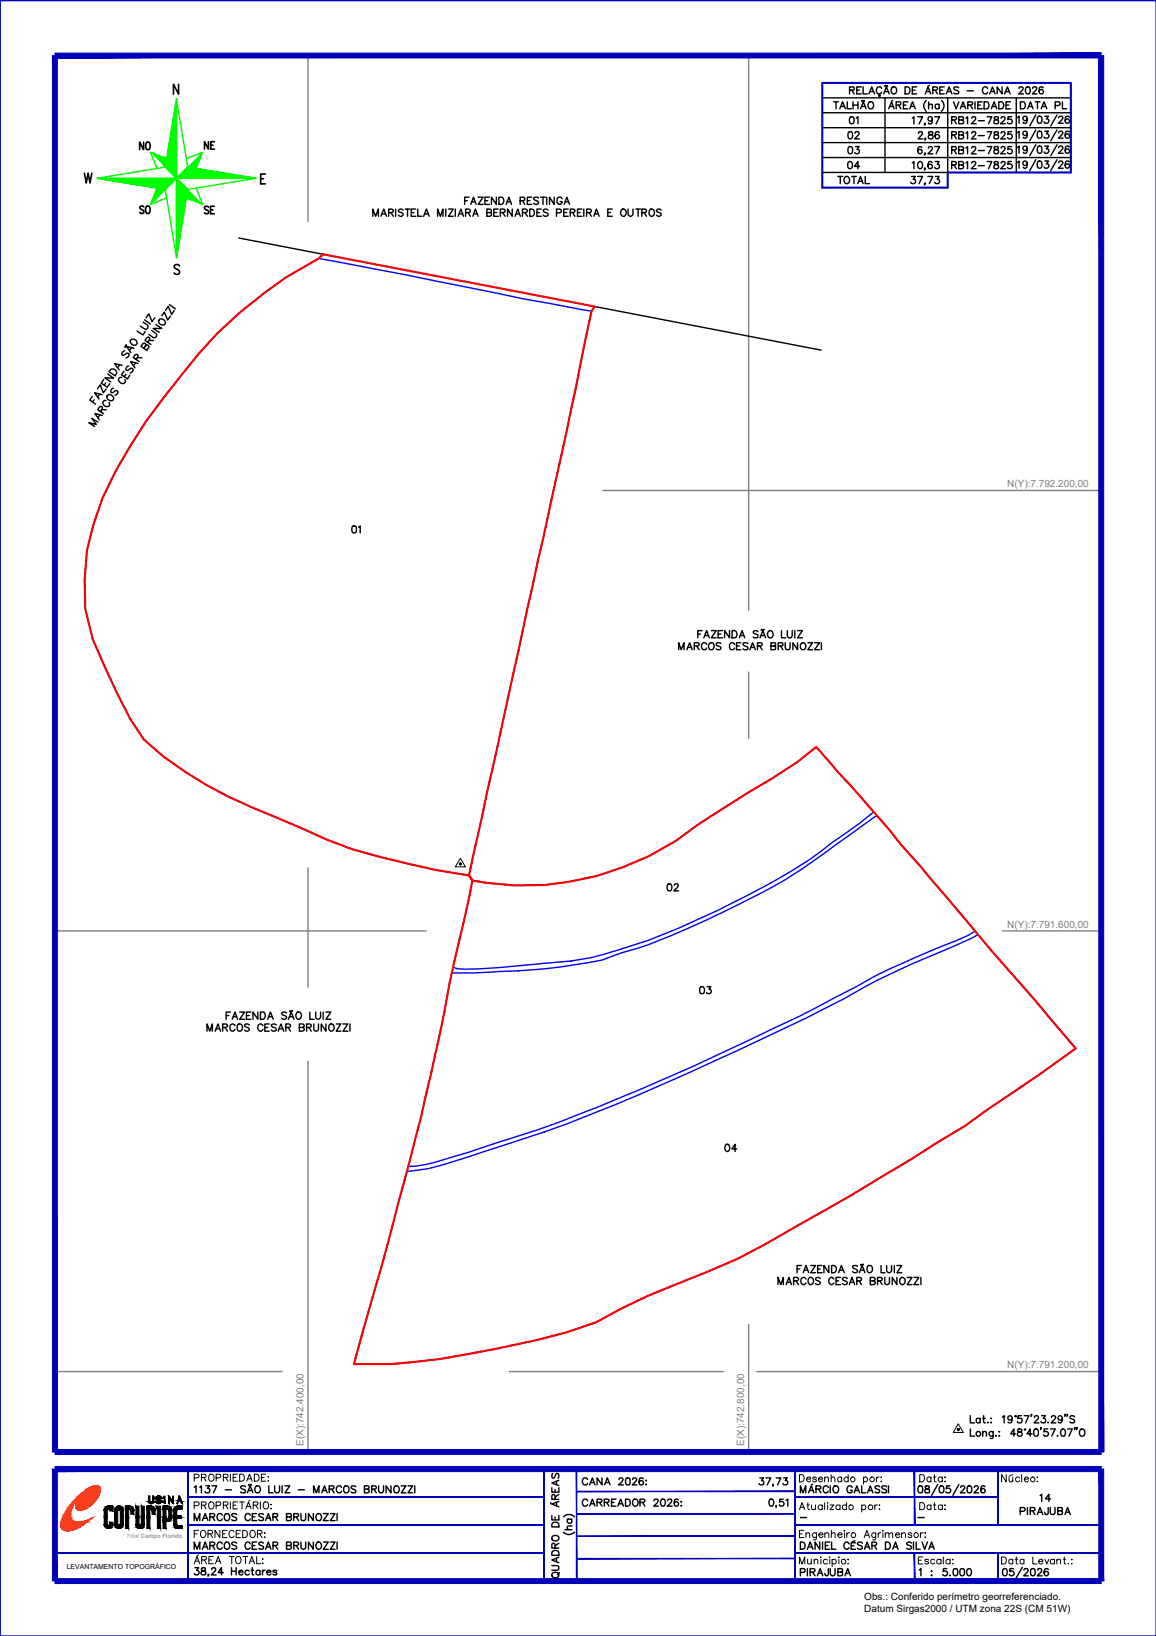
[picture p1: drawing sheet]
<svg xmlns="http://www.w3.org/2000/svg" width="210mm" height="297mm" viewBox="0 0 210 297" stroke-linecap="round" stroke-linejoin="round" font-family="sans-serif">
<defs><g id="words">
<g font-size="4.4">
<text x="36" y="28.2">NE</text>
<text x="152.8" y="26.5">02</text>
<text x="66.3" y="98.1" transform="rotate(-90 66.3 98.1)">01</text>
<text x="119.9" y="163">02</text>
<text x="125.9" y="181.7">03</text>
<text x="130.5" y="210.3">04</text>
</g>
<g font-size="4">
<text x="153.1" y="23.6">01</text>
<text x="171.4" y="23.6">RB12-7825</text>
<text x="184.1" y="20.8">DATA PL</text>
<text x="24" y="28.2">NO</text>
<text x="152.8" y="31.7">04</text>
<text x="171.4" y="31.7">RB12-7825</text>
<text x="24.3" y="39.9">SO</text>
<text x="36" y="39.9">SE</text>
<text x="187.7" y="273.8">14</text>
</g>
<g font-size="2.6">
<text x="143.9" y="276.9">-</text>
<text x="165.5" y="276.9">-</text>
</g>
<g font-size="1.8" fill="#808080">
<text x="182.9" y="88.5">N(Y):7.792.200,00</text>
<text x="182.9" y="168.5">N(Y):7.791.600,00</text>
<text x="182.9" y="248.4">N(Y):7.791.200,00</text>
<text x="55.1" y="262.5" transform="rotate(-90 55.1 262.5)">E(X):742.400,00</text>
<text x="135.1" y="262.5" transform="rotate(-90 135.1 262.5)">E(X):742.800,00</text>
</g>
<g font-size="1.8">
<text x="156.9" y="290.4">Obs.: Conferido perímetro georreferenciado.</text>
<text x="156.9" y="292.6">Datum Sirgas2000 / UTM zona 22S (CM 51W)</text>
</g>
<text font-size="1.3" x="12.1" y="284.9">LEVANTAMENTO TOPOGRÁFICO</text>
<text font-size="1.1" fill="#989898" x="23.1" y="279.2">Filial Campo Florido</text>
</g></defs>
<!-- layer: MARGEM -->
<path d="M0 .1h209.9v296.9h-209.9zM0 .1v296.9" fill="none" stroke="#0000b8" stroke-width=".25"/>
<g fill="#0000b8" stroke="#0000b8" stroke-width=".18">
<path d="M98.7 266.7l.1 20.1v-20.1zM98.7 266.7l.1 20.1h-.1z"/>
<path d="M10 281.9h88.8zM10 282l88.8-.1z"/>
<path d="M144.4 281.9h55.5zM144.4 282l55.5-.1z"/>
<path d="M34.1 276.8h64.7zM34.1 276.9l64.7-.1z"/>
<path d="M144.4 276.8h55.6zM144.4 276.9l55.6-.1z"/>
<path d="M34.1 271.8h64.7zM34.1 271.9l64.7-.1z"/>
<path d="M34.1 266.7l.1 20.3zM34.1 266.7l.1 20.3z"/>
<path d="M104.6 266.7l.1 20.1zM104.6 266.7l.1 20.1z"/>
<path d="M144.3 266.7l.1 20.1zM144.3 266.7l.1 20.1z"/>
<path d="M166 282l.1 5v-5zM166 282l.1 5h-.1z"/>
<path d="M181.2 282l.1 5zM181.2 282l.1 5z"/>
<path d="M144.4 271.8h36.8zM144.4 271.9l36.8-.1z"/>
<path d="M181.2 266.7l.1 10.2zM181.2 266.7l.1 10.2z"/>
<path d="M166 266.7v10.2h.1zM166 266.7h.1v10.2z"/>
<path d="M104.7 270.7h39.7zM104.7 270.8l39.7-.1z"/>
<path d="M104.7 274.8h39.7zM104.7 274.9l39.7-.1z"/>
<path d="M104.7 278.9h39.7zM104.7 279l39.7-.1z"/>
<path d="M104.7 282.9h39.7zM104.7 283l39.7-.1z"/>
<path d="M199.5 266.7l.9 20.3v-20.3zM199.5 266.7l.9 20.3h-.9z"/>
<path d="M10 287.5h189.9v-.9zM10 286.6h189.9l-189.9 .9z"/>
<path d="M9.5 266.7v20.3h.9zM9.5 266.7h.9v20.3z"/>
<path d="M10 266.3v.9l189.9-.9zM10 267.2l189.9-.9v.9z"/>
<path d="M34.1 266.7l.1 20.2zM34.1 266.7l.1 20.2z"/>
<path d="M10 10.5h189.9v-.9zM10 9.6h189.9l-189.9 .9z"/>
<path d="M9.5 10.1l.9 253.5v-253.5zM9.5 10.1l.9 253.5h-.9z"/>
<path d="M10 263.2v.9l189.9-.9zM10 264.1l189.9-.9v.9z"/>
<path d="M199.5 10.1v253.5h.9zM199.5 10.1h.9v253.5z"/>
</g>
<g fill="none" stroke="#000" stroke-width=".25">
<path d="M27.4 272.8h.1M27.4 273h.1M27.4 272.8l-.2-.2v-1h-.2v1l.2 .3 .2 .1M27.5 272.8l.2-.2v-1h.2v1l-.2 .3-.2 .1M35.3 270l.3-.2v1.2M35.3 276.1v-1.3l.5 1.3 .5-1.3v1.3M36.3 270l.3-.2v1.2M36.7 276.1l.6-1.3 .5 1.3M37 275.7h.5M37.4 269.8h.7l-.4 .4a.44 .44 0 0 1 .3 .7 .44 .44 0 0 1-.7-.1M38.1 275.4h.8v-.5l-.8-.1v1.3M38.5 269.8h.9l-.7 1.2"/>
<path d="M38.6 275.4l.4 .7M40.3 275.1a.48 .48 0 0 0-.5-.3 .48 .48 0 0 0-.4 .5v.3a.48 .48 0 0 0 .4 .5 .48 .48 0 0 0 .5-.3M40.9 270.5h1.1M41 274.9l.1-.1a.62 .62 0 0 1 .6 .7 .62 .62 0 0 1-.7 .5l-.3-.4 .1-.5zM43 275l-.4-.2-.5 .2 .1 .3 .6 .2 .2 .2-.2 .3-.2 .1-.5-.2M44.6 269.9l-.4-.1-.5 .1 .1 .3 .6 .3 .2 .2v.2l-.4 .1-.5-.1M44.9 271l.5-1.2 .5 1.2M45.1 270.6h.6M45.2 269.6l-.1 .1M45.2 269.6h.2M45.4 275.1a.48 .48 0 0 0-.5-.3 .48 .48 0 0 0-.4 .5v.3a.48 .48 0 0 0 .4 .5 .48 .48 0 0 0 .5-.3M45.5 269.6h.1"/>
<path d="M45.6 269.5v.1M45.8 275.4h.5M46.4 269.9l.3-.1a.63 .63 0 0 1 .6 .7 .63 .63 0 0 1-.8 .5l-.2-.4zM46.6 274.8h-.8v1.3h.8M46.6 280h-.8v1.3h.8M47.8 275l-.3-.2-.5 .2v.2l.7 .3 .1 .2v.2l-.3 .2-.5-.2M48.2 276.1l.5-1.3 .5 1.3M48.4 275.7h.6M48.8 269.8v1.2h.8M49.6 275.4h.7v-.5l-.7-.1v1.3M49.9 269.8v.9l.3 .3h.3l.3-.3v-.9M50 275.4l.4 .7"/>
<path d="M51.2 269.8v1.2M51.7 269.8h.9l-.9 1.2h.9M52 275.4h.8l.1-.3-.1-.2-.8-.1v1.3l.8-.1 .1-.3-.3-.3M53.3 275.4h.8l.1-.3-.1-.2-.8-.1v1.3M53.8 275.4l.4 .7M54.1 270.5h1.2M54.7 274.8v.9a.43 .43 0 0 0 .4 .4 .43 .43 0 0 0 .4-.4v-.9M54.7 280v1.1l.3 .2 .5-.2v-1.1M56.9 274.8v1.3l-.9-1.3v1.3M56.9 280v1.3l-.9-1.3v1.3M56.9 271v-1.2l.5 1.2 .5-1.2v1.2M57.6 274.9l.1-.1a.63 .63 0 0 1 .7 .7 .63 .63 0 0 1-.8 .5l-.2-.4v-.3z"/>
<path d="M58.4 271l.5-1.2 .5 1.2M58.6 270.6h.6M58.7 274.8h.9l-.9 1.3h.9M58.7 280h.9l-.9 1.3h.9M59.8 270.4l.7-.1 .2-.3-.2-.2h-.7v1.2M60 274.8h.8l-.8 1.3h.8M60 280h.8l-.8 1.3h.8M60.2 270.4l.5 .6M61.2 274.8v1.3M61.2 280v1.3M62 270.1a.48 .48 0 0 0-.5-.3 .48 .48 0 0 0-.4 .4v.4a.48 .48 0 0 0 .4 .4 .48 .48 0 0 0 .5-.3M62.6 269.8a.62 .62 0 0 1 .8 .6 .62 .62 0 0 1-.8 .6l-.2-.4v-.5z"/>
<path d="M64.6 269.9l-.3-.1-.5 .1v.3l.7 .3 .1 .2v.2l-.3 .1-.5-.1M66.2 270.4l.7-.1 .1-.1v-.3l-.8-.1v1.2h.8v-.5l-.3-.1M67.5 270.4l.7-.1 .1-.1v-.3l-.8-.1v1.2M67.9 270.4l.4 .6M68.7 269.8v.9l.4 .3h.3l.2-.3v-.9M71 269.8v1.2l-.9-1.2v1.2M71.7 269.8a.62 .62 0 0 1 .8 .6 .62 .62 0 0 1-.8 .6l-.2-.4v-.5zM72.9 269.8h.8l-.8 1.2h.8M74.1 269.8h.8l-.8 1.2h.8M75.3 269.8v1.2M99.9 272.8l.2 .3M100.2 275.2v.8h1.3v-.8"/>
<path d="M100.2 270.1v.8h1.3v-.8M100.2 279a.64 .64 0 0 1 .8-.2 .64 .64 0 0 1 .4 .7 .64 .64 0 0 1-.8 .3 .64 .64 0 0 1-.4-.8zM100.4 276.5l.3-.1h.5l.2 .2 .1 .6h-1.3v-.4zM100.4 267.5l-.2 .3 .2 .6 .2-.1 .5-.8 .3 .2 .1 .4-.2 .3M100.8 272.2v-.7l-.4-.2-.2 .2v.7h1.3M100.8 270.4v.5M100.8 275.4v.6M101 268.9v.7M101 272.8v.6M101.5 272.6l-1.3 .5 1.3 .5M101.5 268.8l-1.3 .5 1.3 .4M101.5 271.3l-.7 .5"/>
<path d="M102.3 278.2a1.36 1.36 0 0 0 2 0M102.3 275.4a1.36 1.36 0 0 1 2 0M102.6 277.7h1.2M103 275.8h.8M103.2 275.8a.42 .42 0 0 0-.1 .7 .42 .42 0 0 0 .6 0 .42 .42 0 0 0 0-.7M103.8 277.1h-.8v.5l.3 .1M106.7 268.6a.48 .48 0 0 0-.6-.3 .48 .48 0 0 0-.4 .5v.3a.48 .48 0 0 0 .4 .5 .48 .48 0 0 0 .6-.3M106.7 272.5a.48 .48 0 0 0-.6-.3 .48 .48 0 0 0-.4 .5v.3a.48 .48 0 0 0 .4 .5 .48 .48 0 0 0 .6-.3M107.1 269.6l.5-1.3 .4 1.3M107.1 273.5l.5-1.3 .4 1.3M107.2 269.2h.7M107.2 273h.7"/>
<path d="M108.4 272.8l.8-.1 .1-.3-.1-.2h-.8v1.3M108.8 272.8l.5 .7M109.3 268.3v1.3l-.9-1.3v1.3M109.7 272.8l.7-.1 .1-.4-.8-.1v1.3M109.8 269.6l.5-1.3 .5 1.3M110 269.2h.6M110.2 272.8l.4 .7M111 272.8h.5M111.8 272.2h-.8v1.3h.8M112.2 273.5l.5-1.3 .5 1.3M112.4 268.6l.2-.3h.3l.2 .2-.2 .5-.6 .6h.9M112.4 273h.6"/>
<path d="M113.6 272.2h.4a.68 .68 0 0 1 .4 .6 .68 .68 0 0 1-.4 .7h-.4zM113.7 268.4h.6l.1 .5a.53 .53 0 0 1-.5 .7 .87 .87 0 0 1-.2-1.2zM114.9 268.6l.2-.3 .4 .1 .1 .1a1.67 1.67 0 0 1-.8 1.1h.9M115 272.4l.2-.2a.63 .63 0 0 1 .7 .7 .63 .63 0 0 1-.8 .5l-.2-.4zM116.2 272.8l.8-.1 .1-.3-.3-.2h-.6v1.3M116.7 272.8l.4 .7M116.8 268.5l-.4-.2a.7 .7 0 0 0-.3 1.1 .39 .39 0 0 0 .6 .1 .39 .39 0 0 0 0-.6 .39 .39 0 0 0-.6 .1l-.1 .2M117.3 268.8h.1zM117.3 269.6h.1zM118.7 272.5l.3-.3 .4 .1 .1 .2-.2 .4-.6 .6h.8M120.1 272.2h.2a.65 .65 0 0 1 .5 .6 .65 .65 0 0 1-.5 .7 .79 .79 0 0 1-.2-1.3zM121.2 272.5l.1-.2 .2-.1h.4l.1 .2-.2 .5-.6 .6h.8"/>
<path d="M123.1 272.4v-.2h-.3a.69 .69 0 0 0-.4 .7 .69 .69 0 0 0 .5 .6 .39 .39 0 0 0 .3-.4 .39 .39 0 0 0-.4-.4 .39 .39 0 0 0-.4 .3M123.7 272.7h.1zM123.7 273.3v.2zM138 268.3h.6l-.3 .5a.43 .43 0 0 1 .4 .4 .43 .43 0 0 1-.4 .5 .43 .43 0 0 1-.5-.3M139.1 268.3h.9l-.7 1.3M139.8 272.2h.2a.65 .65 0 0 1 .5 .6 .65 .65 0 0 1-.5 .7 .79 .79 0 0 1-.2-1.3zM140.4 269.6h-.1h.1l-.1 .3M140.9 268.3h.9l-.6 1.3M141 273.4l-.1-.1v.4M142.2 272.2h-.6v.5a.46 .46 0 0 1 .7 .1 .46 .46 0 0 1-.2 .6 .46 .46 0 0 1-.6-.2M142.3 268.3h.7l-.4 .5a.43 .43 0 0 1 .4 .4 .43 .43 0 0 1-.3 .5 .43 .43 0 0 1-.5-.3M142.7 272.4l.3-.2v1.3"/>
<path d="M145.3 280h.5a.71 .71 0 0 1 .4 .6 .71 .71 0 0 1-.4 .7h-.5zM145.3 271v-1.2l.5 1.2 .5-1.2v1.2M146.8 271l.5-1.2 .5 1.2M147 270.6h.6M147.5 269.5l-.2 .1M148.2 270.4l.7-.1 .2-.3-.2-.2h-.7v1.2M148.6 270.4l.5 .6M148.8 280v1.3l-.8-1.3v1.3M149.4 280v1.3M150.4 270.1a.48 .48 0 0 0-.5-.3 .48 .48 0 0 0-.4 .4v.4a.48 .48 0 0 0 .4 .4 .48 .48 0 0 0 .5-.3M150.7 280h-.8v1.3h.8M150.7 269.8v1.2"/>
<path d="M151 280v1.3h.8M151.4 269.9l.2-.1a.63 .63 0 0 1 .7 .7 .63 .63 0 0 1-.8 .5l-.2-.4zM154.7 270.1a.48 .48 0 0 0-.5-.3 .48 .48 0 0 0-.4 .4v.4a.47 .47 0 0 0 .5 .5 .47 .47 0 0 0 .4-.5h-.3M155.1 271l.5-1.2 .5 1.2M155.2 279.7l-.5 .3M155.3 270.6h.6M156.5 269.8v1.2h.7M157.5 271l.5-1.2 .5 1.2M157.7 270.6h.6M159.7 269.9l-.3-.1-.5 .1v.3l.7 .3v.5h-.4l-.3-.1M160.8 280h.4a.71 .71 0 0 1 .5 .6 .71 .71 0 0 1-.5 .7h-.4zM161 269.9l-.3-.1-.6 .1 .1 .3 .7 .3 .1 .2v.2l-.3 .1-.6-.1"/>
<path d="M161.3 269.8v1.2M165.9 280v1.3M166.4 280v1.3h.7M166.9 269.8a.42 .42 0 0 1 .6 .2l.1 .5-.2 .5h-.5a.92 .92 0 0 1 0-1.2zM167.4 280l.5 1.3 .5-1.3M168.1 269.8v.4l.3 .1a.36 .36 0 0 1 .4 .3 .36 .36 0 0 1-.3 .4h-.4l-.2-.2a.6 .6 0 0 1 .8-.6v-.4zM170.3 269.5l-1.1 2M170.7 269.8a.42 .42 0 0 1 .6 .2 .62 .62 0 0 1 .1 .7 .62 .62 0 0 1-.5 .3h-.2a.92 .92 0 0 1 0-1.2zM172.5 269.8h-.6l-.1 .5a.47 .47 0 0 1 .7 0 .47 .47 0 0 1-.1 .7 .47 .47 0 0 1-.7-.2M174.1 269.5l-1.1 2M174.4 270.1l.1-.3h.4l.3 .4-.8 .8h.8M175.8 269.8a.45 .45 0 0 1 .6 .2v.8l-.1 .2h-.5l-.2-.5z"/>
<path d="M176.9 270.1a.36 .36 0 0 1 .4-.3 .36 .36 0 0 1 .3 .4l-.8 .8h.9M178.8 269.9v-.1a.45 .45 0 0 0-.7 .2v.9a.41 .41 0 0 0 .7 .1 .41 .41 0 0 0-.1-.7 .41 .41 0 0 0-.6 .3M185.3 274.4l.7-.1 .1-.4-.1-.1-.7-.1v1.3M193.4 275l.4-1.3 .6 1.3M193.5 274.6h.7M35.3 281.3v-1.3l.5 1.3 .5-1.3v1.3M35.4 284.6h.7l-.4 .5a.43 .43 0 0 1 .4 .4 .43 .43 0 0 1-.3 .5 .43 .43 0 0 1-.5-.3M36.6 284.7v.3l.1 .1a.49 .49 0 0 1 .6 .2 .49 .49 0 0 1 0 .6h-.5l-.2-.1a.48 .48 0 0 1 0-.5 .48 .48 0 0 1 .5-.2l.2-.1v-.3zM36.7 281.3l.6-1.3 .5 1.3M37 280.9h.5M37.9 285.9l-.1-.1 .1 .2-.1 .2M38.1 280.6l.8-.1v-.4l-.8-.1v1.3"/>
<path d="M38.4 285l.1-.2 .2-.2h.2l.3 .3-.2 .4-.6 .6h.8M38.6 280.6l.4 .7M40.3 280.3a.48 .48 0 0 0-.5-.3 .48 .48 0 0 0-.4 .5 .53 .53 0 0 0 .2 .7 .53 .53 0 0 0 .7-.2M40.6 285.5h-1l.6-.9v1.3M40.9 280.2l.1-.1a.62 .62 0 0 1 .7 .3 .62 .62 0 0 1-.1 .7 .59 .59 0 0 1-.9-.1 .59 .59 0 0 1 .2-.8zM42 284.6v1.3M42 285.3h.9M42.9 284.6v1.3M43 280.2a.48 .48 0 0 0-.5-.2 .48 .48 0 0 0-.4 .3l.8 .5 .1 .3-.2 .1a.6 .6 0 0 1-.7-.1M43.4 285.4h.7a.4 .4 0 0 0-.6-.3 .4 .4 0 0 0-.1 .7l.3 .1 .4-.1M45.3 285.3a.43 .43 0 0 0-.7-.1 .43 .43 0 0 0 0 .6 .43 .43 0 0 0 .7 0M45.4 280.3a.48 .48 0 0 0-.5-.3 .48 .48 0 0 0-.4 .5 .53 .53 0 0 0 .2 .7 .53 .53 0 0 0 .7-.2"/>
<path d="M45.6 285.1h.5M45.8 284.6v1.3h.3M45.8 280.6h.5M47.2 285.3a.41 .41 0 0 0-.6-.1 .41 .41 0 0 0 0 .6 .41 .41 0 0 0 .6 0M47.2 285.1v.8M47.7 285.1v.8M47.8 280.2a.46 .46 0 0 0-.4-.2 .46 .46 0 0 0-.4 .3l.8 .6v.2l-.3 .2-.5-.2M48.1 285.1a.36 .36 0 0 0-.4 .3M48.2 281.3l.5-1.3 .5 1.3M48.4 280.9h.6M48.5 285.4h.7a.4 .4 0 0 0-.6-.3 .4 .4 0 0 0-.1 .7l.3 .1 .4-.1M49.6 280.6l.7-.1 .1-.4-.8-.1v1.3"/>
<path d="M50 280.6l.4 .7M50.2 285.3l-.2-.2h-.4v.2v.1l.6 .2v.3h-.4l-.2-.1M52 280.6h.6l.3-.4-.3-.2h-.6v1.3h.6l.2-.1 .1-.3-.3-.3M53.3 280.6l.8-.1 .1-.3-.3-.2h-.6v1.3M53.8 280.6l.4 .7M57.5 280.2a.6 .6 0 0 1 .9 .1 .6 .6 0 0 1-.3 .9 .6 .6 0 0 1-.7-.2 .6 .6 0 0 1 .1-.8zM100.2 284.3h.9a.42 .42 0 0 1 .4 .4 .42 .42 0 0 1-.4 .4h-.9M100.2 285.7a.64 .64 0 0 1 .8-.2 .64 .64 0 0 1 .4 .7 .64 .64 0 0 1-.8 .3 .64 .64 0 0 1-.4-.8zM100.4 281.6l.3-.1 .6 .1 .2 .3v.5h-1.3v-.5zM100.8 281.1v-.8l-.4-.1-.2 .1v.8h1.3M101 282.9v.6M101.5 282.7l-1.3 .5 1.3 .5"/>
<path d="M101.5 280.2l-.7 .5M101.6 285.5l-.4 .4M145.3 285.5l.7-.1 .1-.5-.8-.1v1.3M146.6 281.3l.5-1.3 .5 1.3M146.6 284.8v1.3M146.8 280.9h.6M147.1 285.4h.8l.1-.3-.1-.3h-.8v1.3M147.5 285.4l.5 .7M148.4 286.1l.5-1.3 .5 1.3M148.6 285.7h.6M149.9 280.6h.4M150.4 284.8l-.1 1.2-.3 .1-.2-.4"/>
<path d="M150.7 284.8l.1 1.1a.43 .43 0 0 0 .5 .2 .43 .43 0 0 0 .3-.4v-.9M152.1 285.4l.9-.1v-.4l-.9-.1v1.3l.9-.1v-.5l-.3-.1M153.4 286.1l.5-1.3 .5 1.3M153.6 285.7h.6M154.2 280.3a.48 .48 0 0 0-.6-.3 .48 .48 0 0 0-.4 .5 .53 .53 0 0 0 .3 .7 .53 .53 0 0 0 .7-.2M154.6 280.7h.4M155.4 280.1h-.8v1.2h.8M156.6 280.2a.49 .49 0 0 0-.5-.2 .49 .49 0 0 0-.4 .3l.8 .4 .1 .4a.62 .62 0 0 1-.9 0M157 281.3l.4-1.3 .5 1.3M157.1 280.9h.7M158.3 280.6l.8-.1v-.4l-.8-.1v1.3M158.7 280.6l.5 .7"/>
<path d="M162.1 281.3l.5-1.3 .5 1.3M162.3 280.9h.6M165.5 280.2a.46 .46 0 0 0-.5-.2 .46 .46 0 0 0-.4 .3l.8 .5v.4a.6 .6 0 0 1-.8-.1M166.9 285.1l.3-.3v1.3M168.7 281.3l.5-1.3 .4 1.3M168.8 280.9h.7M169.1 285.3h.1zM169.1 286h.1zM171.9 284.8h-.6l-.1 .6a.46 .46 0 0 1 .7-.1 .46 .46 0 0 1 0 .7 .46 .46 0 0 1-.7-.1M172.5 286v.1l.1-.1M173.2 284.8a.47 .47 0 0 1 .7 .3v.8a.41 .41 0 0 1-.4 .2 .41 .41 0 0 1-.4-.2v-.5zM174.5 284.8a.45 .45 0 0 1 .6 .3v.3a.59 .59 0 0 1-.3 .7l-.5-.2v-.5z"/>
<path d="M175.7 284.8a.42 .42 0 0 1 .6 .3 .66 .66 0 0 1-.4 1 .84 .84 0 0 1-.2-1.3zM182.2 284.8a.45 .45 0 0 1 .6 .3l.1 .3a.59 .59 0 0 1-.4 .7l-.4-.2-.1-.5zM184 284.8h-.6l-.1 .6a.47 .47 0 0 1 .7 0 .47 .47 0 0 1-.1 .7 .47 .47 0 0 1-.6-.2M185.6 284.6l-1.1 1.9M185.9 285.1l.2-.3h.3l.3 .4-.8 .9h.8M187.3 284.8a.45 .45 0 0 1 .6 .3l.1 .3a.59 .59 0 0 1-.4 .7l-.4-.2-.1-.5zM188.4 285.1l.1-.3h.4l.2 .1v.3l-.8 .9h.9M190.3 285l-.1-.2a.42 .42 0 0 0-.5 .3 .64 .64 0 0 0 .3 1 .42 .42 0 0 0 .4-.4 .42 .42 0 0 0-.4-.4 .42 .42 0 0 0-.4 .4"/>
</g>
<g fill="none" stroke="#000" stroke-width=".18">
<path d="M35.3 268.3h.7l.2-.2-.2-.4h-.7v1.2M35.3 273.4l.7-.1 .2-.4-.2-.2h-.7v1.3M35.3 278.5h.5M36.1 277.9h-.8v1.3M36.5 278a.6 .6 0 0 1 .8 .1 .6 .6 0 0 1 0 .9l-.2 .1a.59 .59 0 0 1-.7-.2 .59 .59 0 0 1 0-.7zM36.6 268.3l.7-.1 .1-.4-.8-.1v1.2M36.6 273.3l.7-.1 .1-.4-.8-.1v1.3M37 268.3l.4 .6M37 273.3l.4 .7M37.8 278.5l.8-.1v-.4l-.8-.1v1.3M38.1 267.7a.62 .62 0 0 1 .8 .6 .62 .62 0 0 1-.8 .6l-.2-.4v-.5zM38.1 272.7a.62 .62 0 0 1 .8 .6 .62 .62 0 0 1-.8 .6l-.2-.4v-.5z"/>
<path d="M38.2 278.5l.4 .7M39.2 268.3l.8-.1v-.4l-.8-.1v1.2M39.2 273.4l.8-.2v-.4l-.8-.1v1.3M39.9 277.9v1.3l-.9-1.3v1.3M40.4 278.5h.5M40.6 268.3l.7-.1 .1-.4-.8-.1v1.2M40.6 273.3l.7-.1 .1-.4-.8-.1v1.3M41 268.3l.4 .6M41 273.3l.4 .7M41.2 277.9h-.8v1.3h.8M41.8 267.7v1.2M41.8 272.7v1.3"/>
<path d="M42.3 268.3h.5M42.3 273.3h.5M42.5 278.2a.48 .48 0 0 0-.6-.3 .48 .48 0 0 0-.3 .5 .53 .53 0 0 0 .2 .7 .53 .53 0 0 0 .7-.2M42.9 278.5h.5M43.1 267.7h-.8v1.2h.8M43.1 272.7h-.8v1.3h.8M43.5 267.7h.4a.68 .68 0 0 1 .5 .6 .68 .68 0 0 1-.5 .6h-.4zM43.5 272.7h.9M43.7 277.9h-.8v1.3h.8M43.9 272.7v1.3M44.1 277.9a.71 .71 0 0 1 .8 .3v.2a.62 .62 0 0 1-.4 .8h-.4zM44.6 274l.5-1.3 .5 1.3"/>
<path d="M44.8 268.9l.5-1.2 .5 1.2M44.8 273.5h.6M45 268.5h.6M45.4 272.4l-.3 .2M45.5 278a.6 .6 0 0 1 .8 .1 .6 .6 0 0 1-.1 .9l-.1 .1a.59 .59 0 0 1-.7-.2 .59 .59 0 0 1 0-.7zM46 273.3l.7-.1 .2-.3-.2-.2h-.7v1.3M46.2 267.7h.4a.68 .68 0 0 1 .5 .6 .68 .68 0 0 1-.5 .6h-.4zM46.4 273.3l.5 .7M46.7 278.5l.8-.1v-.4l-.8-.1v1.3M47.2 278.5l.4 .7M47.3 272.7v1.3M47.5 268.3h.5"/>
<path d="M48 272.7a.62 .62 0 0 1 .8 .6 .62 .62 0 0 1-.8 .6l-.2-.4v-.5zM48 278.4h.1zM48 279.1h.1zM48.3 267.7h-.8v1.2h.8M48.6 268.1h.2zM48.6 268.9h.2zM49.1 273.2h.2zM49.2 273.8v.2zM145.2 267.7h.4a.71 .71 0 0 1 .4 .7 .71 .71 0 0 1-.4 .7h-.4zM145.2 274.1l.4-1.3 .5 1.3M145.2 278.5h.4M145.3 273.7h.7"/>
<path d="M146 277.9h-.8v1.3h.8M146.3 278.5l.3-.2 .3 .1 .1 .8M146.3 278.3v.9M146.4 268.5h.8a.42 .42 0 0 0-.5-.3 .42 .42 0 0 0-.3 .5 .42 .42 0 0 0 .4 .4l.4-.3M146.5 273.2h.4M146.7 272.8v1l.1 .3h.2M147.4 273.2v.9h.5l.2-.3M148.1 273.2v.9M148.3 268.4a.37 .37 0 0 0-.4-.2 .37 .37 0 0 0-.3 .2v.1l.5 .1 .2 .2a.37 .37 0 0 1-.4 .3 .37 .37 0 0 1-.3-.3M148.3 278.3v1l-.2 .3h-.4M148.3 278.5a.42 .42 0 0 0-.7-.1 .42 .42 0 0 0 0 .6 .42 .42 0 0 0 .7 0M148.6 268.5h.8a.4 .4 0 0 0-.6-.3 .4 .4 0 0 0-.1 .6 .37 .37 0 0 0 .3 .3 .37 .37 0 0 0 .4-.3"/>
<path d="M148.7 278.7h.7a.42 .42 0 0 0-.7-.2 .42 .42 0 0 0 .3 .7l.4-.2M149.3 273.4a.42 .42 0 0 0-.6 0 .42 .42 0 0 0 0 .6 .42 .42 0 0 0 .6-.1M149.3 273.2v.9M149.7 268.4l.3-.2 .4 .1v.8M149.7 268.2v.9M149.7 272.8v1.3M149.8 278.5l.3-.2 .3 .1 .1 .8M149.8 278.3v.9M150.3 272.8l.1 .1zM150.3 273.2v.9M150.7 273.2h.7l-.7 .9h.7M150.9 268.4l.3-.2 .3 .1 .1 .8"/>
<path d="M150.9 267.7v1.4M151 278.5l.3-.2 .3 .1v.8M151 277.9v1.3M152.1 278.7h.8a.42 .42 0 0 0-.7-.2 .42 .42 0 0 0 .2 .7l.5-.2M152.5 273.4a.42 .42 0 0 0-.6 0 .42 .42 0 0 0 0 .6 .42 .42 0 0 0 .6-.1M152.5 273.2v.9M152.8 268.4a.4 .4 0 0 0-.6-.1 .4 .4 0 0 0 0 .6 .4 .4 0 0 0 .6-.1M152.8 268.2v.9M153.3 277.9v.1zM153.3 278.3v.9M153.7 273.4a.42 .42 0 0 0-.6 0 .42 .42 0 0 0 0 .6 .42 .42 0 0 0 .6-.1M153.7 272.8v1.3"/>
<path d="M153.8 278.3v.9M154 268.4a.42 .42 0 0 0-.6-.1 .42 .42 0 0 0 0 .6 .42 .42 0 0 0 .6-.1M154 267.7v1.4M154.3 278.3l-.4 .1-.1 .3M156.5 273.4a.42 .42 0 0 1 .6 0 .42 .42 0 0 1 0 .6 .42 .42 0 0 1-.6-.1M156.5 273.2v1.3M156.8 268.4a.4 .4 0 0 1 .6-.1 .4 .4 0 0 1 0 .6 .4 .4 0 0 1-.6-.1M156.8 268.2v1.3M156.9 279.2l.5-1.3 .5 1.3M157.1 278.8h.6M158.8 273.2v.9M159 278.3v1.2l-.5 .1"/>
<path d="M159 278.5a.4 .4 0 0 0-.6-.1 .4 .4 0 0 0 0 .6 .4 .4 0 0 0 .6 0M159.1 268.2v.9M159.3 273.2a.38 .38 0 0 0-.5 .4M159.5 278.3v.9M159.6 268.2l-.3 .1-.2 .2M159.6 273.3h.2zM159.7 274v.1zM159.9 268.3h.2zM159.9 269h.2zM159.9 278.3l-.3 .1-.1 .3M160.3 277.9v.1zM160.3 278.3v.9"/>
<path d="M160.7 278.5l.4-.2 .3 .1v.8M160.7 278.3v.9M161.4 278.5l.4-.2 .3 .1v.8M162.6 278.7h.8a.4 .4 0 0 0-.6-.4 .4 .4 0 0 0-.1 .7l.1 .1a.38 .38 0 0 0 .6-.1M163.7 278.5l.3-.2 .3 .1 .1 .8M163.7 278.3v.9M165.6 278.5a.37 .37 0 0 0-.4-.2 .37 .37 0 0 0-.3 .2l.6 .3 .1 .2a.37 .37 0 0 1-.4 .2 .37 .37 0 0 1-.3-.2M167 267.7h.4a.69 .69 0 0 1 .5 .7 .69 .69 0 0 1-.5 .7h-.4zM167 272.8h.4a.66 .66 0 0 1 .5 .7 .66 .66 0 0 1-.5 .6h-.4zM167.1 278.3v.9M167.6 278.3l-.3 .1-.2 .3M167.9 279.1h.2z"/>
<path d="M168 278.3v.1zM169 268.4a.4 .4 0 0 0-.6-.1 .4 .4 0 0 0 0 .6 .4 .4 0 0 0 .6-.1M169 273.4a.41 .41 0 0 0-.6 0 .41 .41 0 0 0 0 .6 .41 .41 0 0 0 .6-.1M169 268.2v.9M169 273.2v.9M169.5 273.2h.4M169.5 268.2h.4M169.7 267.7v1.1v.2l.3 .1M169.7 272.8v1.3h.3M171.1 268.4a.42 .42 0 0 0-.6-.1 .42 .42 0 0 0 0 .6 .42 .42 0 0 0 .6-.1M171.1 273.4a.42 .42 0 0 0-.6 0 .42 .42 0 0 0 0 .6 .42 .42 0 0 0 .6-.1M171.1 268.2v.9"/>
<path d="M171.1 273.2v.9M171.5 273.3h.2zM171.6 268.2v.1zM171.6 268.9v.2zM171.6 274v.1zM182.7 267.7v1.4l-.8-1.4v1.4M183.2 268.2v.6l.2 .3h.2l.3-.3M183.9 267.7l-.6 .3M183.9 268.2v.9M185.1 268.4a.4 .4 0 0 0-.6-.1 .4 .4 0 0 0 0 .6 .4 .4 0 0 0 .6-.1M185.5 267.7v1.4M186 268.5h.7v-.1a.4 .4 0 0 0-.6-.1 .4 .4 0 0 0 0 .6 .4 .4 0 0 0 .6-.1"/>
<path d="M188.3 268.2v.1zM188.3 268.9v.2zM35.3 283.9l.5-1.3 .5 1.3M35.5 283.4h.6M36 282.3l-.2 .2M36.6 283.2h.6l.3-.3-.1-.3h-.8v1.3M37.1 283.2l.4 .7M37.9 283.2h.5M38.7 282.6h-.8v1.3h.8M39.1 283.9l.5-1.3 .5 1.3M39.3 283.4h.6M41.7 282.6h.8"/>
<path d="M42.1 282.6v1.3M42.9 282.8a.6 .6 0 0 1 .8 .1 .6 .6 0 0 1-.1 .8 .6 .6 0 0 1-.8-.1 .6 .6 0 0 1 .1-.8zM44.1 282.6h.9M44.6 282.6v1.3M45.3 283.9l.4-1.3 .5 1.3M45.4 283.4h.7M46.6 282.6v1.3h.7M47.7 283.8h.1zM47.7 283v.2zM145.2 284v-1.3l.4 1.3 .5-1.3v1.3M146.6 283.1l.1 .8 .3 .1 .3-.3M147.3 283.1v.9"/>
<path d="M147.8 283.4l.2-.2h.4l.1 .8M147.8 283.1v.9M149 282.7h.1zM149.1 283.1v.9M150.2 283.3a.42 .42 0 0 0-.6-.1 .42 .42 0 0 0 0 .6 .42 .42 0 0 0 .6 0M150.6 282.7h.1zM150.7 283.1v.9M151.1 283.3a.42 .42 0 0 1 .6-.1 .42 .42 0 0 1 0 .6 .42 .42 0 0 1-.6 0M151.1 283.1v1.3M152.3 282.7v.1zM152.3 283.1v.9M153.9 283.2h.2z"/>
<path d="M153.9 283.9h.2zM166.8 283.3h.5M167.6 282.7h-.8v1.3h.8M168.6 283.3l-.2-.2-.4 .1v.2l.4 .1 .2 .3-.2 .2-.4-.1-.1-.1M169.7 283.3a.41 .41 0 0 0-.6-.1 .41 .41 0 0 0 0 .6 .41 .41 0 0 0 .6 0M170.9 283.3a.42 .42 0 0 0-.7-.1 .42 .42 0 0 0 0 .6 .42 .42 0 0 0 .7 0M170.9 283.1v.9M171.3 282.7v1.3M172.5 283.3a.42 .42 0 0 0-.6-.1 .42 .42 0 0 0 0 .6 .42 .42 0 0 0 .6 0M172.5 283.1v.9M172.9 283.2h.2zM172.9 283.9h.2z"/>
<path d="M181.9 282.7h.4a.68 .68 0 0 1 .4 .6 .68 .68 0 0 1-.4 .7h-.4zM183.9 283.3a.41 .41 0 0 0-.6-.1 .41 .41 0 0 0 0 .6 .41 .41 0 0 0 .6 0M183.9 283.1v.9M184.3 283.1h.5M184.5 282.7v1l.1 .2 .2 .1M185.9 283.3a.41 .41 0 0 0-.6-.1 .41 .41 0 0 0 0 .6 .41 .41 0 0 0 .6 0M185.9 283.1v.9M187.5 282.7v1.3h.8M188.6 283.5h.8l-.2-.3a.43 .43 0 0 0-.5 .1 .43 .43 0 0 0 .1 .6 .43 .43 0 0 0 .6-.1M189.7 283.1l.4 .9 .4-.9M191.5 283.3a.42 .42 0 0 0-.7-.1 .42 .42 0 0 0 0 .6 .42 .42 0 0 0 .7 0M191.5 283.1v.9"/>
<path d="M191.9 283.4l.2-.2h.4l.1 .8M191.9 283.1v.9M193.1 283.1h.4M193.3 282.7v1v.2l.2 .1M194 283.9h-.1h.2M194.6 283.2h.1zM194.6 283.9h.1z"/>
<circle cx="154.5" cy="273.7" r=".43"/>
<circle cx="154.9" cy="268.6" r=".43"/>
<circle cx="155" cy="278.7" r=".44"/>
<circle cx="158.1" cy="273.7" r=".43"/>
<circle cx="158.4" cy="268.6" r=".43"/>
<circle cx="166.4" cy="278.7" r=".43"/>
<circle cx="187.5" cy="268.6" r=".43"/>
<circle cx="153.2" cy="283.5" r=".43"/>
</g>
<g fill="#000" stroke="#000" stroke-width=".18">
<path d="M21.2 273.6h.8zM21.3 273.5h.6zM21.5 273.5h.3zM23.6 274.1h.7zM23.7 274.1h.6zM27.5 272.8h.3zM27.5 274.1h.7zM28.6 271.7h.5zM29 272.5h.2zM29 272.8h.2zM30.5 274.1h.7zM30.5 275.7h.7z"/>
<path d="M31.5 276.9h.7zM31.6 274.1h.6zM32.2 277.5h.9z"/>
<path d="M18.9 276.8h.6zM18.9 276.8h.6z"/>
<path d="M18.9 276.8h.6zM18.9 276.8h.6z"/>
<path d="M18.9 276.9h.7zM18.9 276.9h.7z"/>
<path d="M18.9 275.4l.6 1.4v-1.4zM18.9 275.4l.6 1.4h-.6z"/>
<path d="M18.9 276.8h.6zM18.9 276.8h.6z"/>
<path d="M18.9 274.2l.6 .1zM18.9 274.2l.6 .1z"/>
<path d="M18.9 274.3l.6 1.1v-1.1zM18.9 274.3l.6 1.1h-.6z"/>
<path d="M18.9 276.8h.6zM18.9 276.8h.6z"/>
<path d="M18.9 276.8l.7 .1zM18.9 276.8l.7 .1z"/>
<path d="M18.9 274.1l.6 .1zM18.9 274.1l.6 .1z"/>
<path d="M18.9 274.2h.6zM18.9 274.2h.6z"/>
<path d="M18.9 276.9h.7zM18.9 276.9h.7z"/>
<path d="M18.9 274.1h.7zM18.9 274.1h.6z"/>
<path d="M19 276.9h.6zM19 276.9h.6z"/>
<path d="M19 276.9l.6 .1zM19 276.9l.6 .1z"/>
<path d="M19 274.1h.6zM19 274.1h.6z"/>
<path d="M19 274.1h.6zM19 274.1h.6zM18.9 274.1h.7zM18.9 274.1h.7z"/>
<path d="M19 277h.7zM19 277h.7z"/>
<path d="M19 274h.7zM19 274h.7z"/>
<path d="M19 274h.7zM19 274l.6 .1z"/>
<path d="M19.9 276.9h.6zM19.9 276.9h.6z"/>
<path d="M19.9 276.8h.6zM19.9 276.8h.6z"/>
<path d="M19.9 276.8h.6zM19.9 276.8h.6z"/>
<path d="M19.5 277.5h.4zM19.5 277.5h.3z"/>
<path d="M19.3 277.4h.8zM19.3 277.4l.6 .1z"/>
<path d="M19.2 277.4h1zM19.2 277.4h.9z"/>
<path d="M19.1 277.3h1.2zM19.1 277.3l1.1 .1z"/>
<path d="M19 277.1l1.3 .2 .1-.2zM19 277.1l1.3 .2h-1.2z"/>
<path d="M19.8 277h.6zM19.7 277h.7z"/>
<path d="M19 277h1.4zM19 277h1.4z"/>
<path d="M19 277l1.4 .1v-.1zM19 277l1.4 .1h-1.4z"/>
<path d="M19.9 276.4l.6 .4v-.4zM19.9 276.4l.6 .4h-.6z"/>
<path d="M19.9 276.8h.6zM19.9 276.8h.6z"/>
<path d="M19.9 276.8h.6zM19.9 276.8h.6z"/>
<path d="M19.9 276.8l.6 .1zM19.9 276.8l.6 .1z"/>
<path d="M19.9 276.9h.6zM19.9 276.9h.6z"/>
<path d="M19.9 276.9h.6zM19.8 276.9h.7z"/>
<path d="M19.8 276.9h.7zM19.8 276.9l.6 .1z"/>
<path d="M19.7 273.5h.8zM19.6 273.5h.9z"/>
<path d="M19.6 273.5h.9zM19.4 273.5h1.1z"/>
<path d="M19.4 273.5l1.1 .1zM19.3 273.6h1.2z"/>
<path d="M19.3 273.6l1.2 .1v-.1zM19.3 273.6l1.2 .1h-1.4z"/>
<path d="M19.1 273.7l1.4 .1zM19.1 273.7l1.4 .1h-1.5z"/>
<path d="M19 273.8l1.5 .2v-.2zM19 273.8l1.5 .2h-1.5z"/>
<path d="M19 274h1.5zM19 274h1.5z"/>
<path d="M19.9 274l.6 .3v-.3zM19.9 274l.6 .3h-.6z"/>
<path d="M20.8 276.8h.6zM20.8 276.8h.6z"/>
<path d="M20.8 276.8h.6zM20.8 276.8h.6z"/>
<path d="M20.8 276.9h.6zM20.8 276.9h.6z"/>
<path d="M20.8 274.2h.6zM20.8 274.2h.6z"/>
<path d="M20.8 274.2l.6 .1zM20.8 274.3h.6zM20.8 274.3h.6zM20.8 274.3h.6z"/>
<path d="M20.8 274.3l.6 2.5v-2.5zM20.8 274.3l.6 2.5h-.6z"/>
<path d="M20.8 276.8h.6zM20.8 276.8h.6z"/>
<path d="M20.8 276.8h.6zM20.8 276.8h.6z"/>
<path d="M20.8 274.1h.6zM20.8 274.1h.6z"/>
<path d="M20.8 274.1h.6zM20.8 274.1l.6 .1z"/>
<path d="M20.8 276.8l.6 .1zM20.8 276.8l.6 .1z"/>
<path d="M20.8 276.9h.7zM20.8 276.9h.7z"/>
<path d="M20.8 274.1h.7zM20.8 274.1h.7z"/>
<path d="M20.8 274.1h.7zM20.8 274.1h.6zM20.8 274.1h.6zM20.8 274.1h.6z"/>
<path d="M20.8 274.1h.7zM20.8 274.1h.7z"/>
<path d="M20.8 276.9h.7zM20.8 276.9h.7z"/>
<path d="M20.8 276.9l.7 .1zM20.8 276.9l.7 .1z"/>
<path d="M20.8 274h.8zM20.8 274l.7 .1z"/>
<path d="M20.8 277h.8zM20.8 277h.8z"/>
<path d="M21.7 274.1h.7zM21.7 274.1h.7z"/>
<path d="M21.7 276.9h.7zM21.7 276.9h.7z"/>
<path d="M21.6 273.5h.2zM21.5 273.5h.3zM21.4 273.5h.4z"/>
<path d="M21.4 273.5h.5zM21.3 273.5h.6zM21.3 273.5h.6z"/>
<path d="M21.8 276.9h.6zM21.8 276.9h.6z"/>
<path d="M21.8 276.8h.6zM21.8 276.8h.6z"/>
<path d="M21.4 277.5h.4zM21.4 277.5h.3z"/>
<path d="M21.8 276.8h.6zM21.8 276.8h.6z"/>
<path d="M21.3 273.5l.7 .1zM21.3 273.5l.7 .1h-.8zM21.2 273.6h.8z"/>
<path d="M21.3 277.4h.6zM21.3 277.4l.5 .1z"/>
<path d="M21.2 273.6l.9 .1zM21.1 273.7h1z"/>
<path d="M21.1 277.4h1zM21.1 277.4h.8z"/>
<path d="M21.1 273.7h1zM21.1 273.7h1z"/>
<path d="M21 273.7l1.2 .1zM21 273.7l1.2 .1z"/>
<path d="M21 277.3h1.2zM21 277.3l1.1 .1z"/>
<path d="M21 273.8h1.3zM21 273.8h1.3z"/>
<path d="M21 273.8l1.3 .1zM21 273.8l1.3 .1h-1.4z"/>
<path d="M20.9 277.1l1.3 .2 .1-.2zM20.9 277.1l1.3 .2h-1.2z"/>
<path d="M20.9 273.9l1.4 .1zM20.9 273.9l1.4 .1h-1.4z"/>
<path d="M20.9 274h1.5zM20.9 274h1.5zM20.8 274h1.6zM20.8 274h1.6z"/>
<path d="M21.6 274l.8 .1zM21.6 274l.8 .1z"/>
<path d="M21.7 274.1h.7zM21.7 274.1h.7z"/>
<path d="M21.7 274.1h.7zM21.7 274.1h.7z"/>
<path d="M21.8 274.1h.6zM21.8 274.1h.6z"/>
<path d="M21.8 276.9h.6zM21.8 276.9h.6z"/>
<path d="M21.7 276.9l.7 .1zM21.7 276.9l.7 .1z"/>
<path d="M21.7 277h.7zM21.6 277h.8z"/>
<path d="M20.8 277h1.6zM20.8 277h1.6z"/>
<path d="M20.9 277l1.4 .1 .1-.1zM20.9 277l1.4 .1h-1.4z"/>
<path d="M21.8 274.1l.6 .1zM21.8 274.1l.6 .1zM21.8 274.2h.6zM21.8 274.2h.6z"/>
<path d="M21.8 274.2h.6zM21.8 274.2h.6z"/>
<path d="M21.8 274.2l.6 .1zM21.8 274.2l.6 .1z"/>
<path d="M21.8 274.3h.6zM21.8 274.3h.6z"/>
<path d="M21.8 274.3l.6 2.4v-2.4zM21.8 274.3l.6 2.4h-.6z"/>
<path d="M21.8 276.7l.6 .1zM21.8 276.7l.6 .1z"/>
<path d="M21.8 276.8h.6zM21.8 276.8h.6z"/>
<path d="M21.8 276.8h.6zM21.8 276.8h.6z"/>
<path d="M21.8 276.8h.6zM21.8 276.8l.6 .1z"/>
<path d="M22.8 274l.6 1.4v-1.4zM22.8 274l.6 1.4h-.6z"/>
<path d="M22.8 275.4l.6 2.1v-2.1zM22.8 275.4l.6 2.1h-.6z"/>
<path d="M22.8 273.5h.9zM22.8 273.5h.9z"/>
<path d="M22.8 273.5h1zM22.8 273.5h1z"/>
<path d="M22.8 273.5l1.1 .1zM22.8 273.5l1.1 .1z"/>
<path d="M22.8 273.6l1.2 .1zM22.8 273.6l1.2 .1z"/>
<path d="M22.8 273.7l1.3 .1zM22.8 273.7l1.3 .1z"/>
<path d="M22.8 273.8l1.4 .1-.1-.1zM22.8 273.8l1.4 .1h-1.4z"/>
<path d="M22.8 273.9l1.5 .1-.1-.1zM22.8 273.9l1.5 .1h-1.5zM22.8 274h1.5zM22.8 274h1.5z"/>
<path d="M23.5 274h.8zM23.5 274h.8z"/>
<path d="M23.5 274l.8 .1zM23.5 274l.8 .1zM23.6 274.1h.7z"/>
<path d="M23.6 274.1h.7zM23.6 274.1h.7zM23.7 274.1h.6z"/>
<path d="M23.7 274.1h.6zM23.7 274.1h.6z"/>
<path d="M23.7 274.1l.6 .1zM23.7 274.1l.6 .1zM23.7 274.2h.6zM23.7 274.2h.6z"/>
<path d="M23.7 274.2h.6zM23.7 274.2h.6z"/>
<path d="M23.7 274.2l.6 .1zM23.7 274.2l.6 .1z"/>
<path d="M23.7 274.3h.6zM23.7 274.3h.6z"/>
<path d="M23.7 274.3l.6 .6v-.6zM23.7 274.3l.6 .6h-.6z"/>
<path d="M24.7 276.9h.6zM24.7 276.9h.6z"/>
<path d="M24.7 276.9h.6zM24.7 276.9h.6z"/>
<path d="M24.7 273.5l.5 1.9v-1.9zM24.7 273.5l.5 1.9h-.5z"/>
<path d="M24.7 275.4l.5 1.4v-1.4zM24.7 275.4l.5 1.4h-.5z"/>
<path d="M24.7 276.8h.5zM24.7 276.8h.5z"/>
<path d="M24.7 276.8h.5zM24.7 276.8h.5z"/>
<path d="M24.7 276.8l.6 .1zM24.7 276.8l.6 .1z"/>
<path d="M24.7 276.9h.6zM24.7 276.9h.6z"/>
<path d="M24.7 276.9h.7zM24.7 276.9h.7z"/>
<path d="M24.7 276.9l.7 .1zM24.7 276.9l.7 .1z"/>
<path d="M24.7 277h.7zM24.7 277h.7z"/>
<path d="M25.6 276.9h.6zM25.6 276.9h.6z"/>
<path d="M25.2 277.5h.5zM25.2 277.5h.3z"/>
<path d="M25.1 277.4h.7zM25.1 277.4l.6 .1z"/>
<path d="M25 277.4h.9zM25 277.4h.8z"/>
<path d="M24.8 277.3l1.1 .1 .1-.1zM24.8 277.3l1.1 .1h-.9z"/>
<path d="M24.8 277.2h1.3zM24.8 277.2l1.2 .1z"/>
<path d="M25.6 276.9h.6zM25.6 276.9h.6z"/>
<path d="M25.6 276.9h.6zM25.6 276.9h.6z"/>
<path d="M25.6 276.9h.6zM25.5 276.9h.7z"/>
<path d="M25.5 276.9l.7 .1zM25.5 276.9l.7 .1z"/>
<path d="M25.5 277h.7zM25.4 277h.8z"/>
<path d="M24.7 277l1.5 .1zM24.7 277l1.5 .1z"/>
<path d="M24.7 277.1l1.4 .1 .1-.1zM24.7 277.1l1.4 .1h-1.3z"/>
<path d="M25.7 275.4l.5 1.4v-1.4zM25.7 275.4l.5 1.4h-.5z"/>
<path d="M25.7 276.8h.5zM25.7 276.8h.5z"/>
<path d="M25.6 276.8h.6zM25.6 276.8h.6z"/>
<path d="M25.6 276.8h.6zM25.6 276.8l.6 .1z"/>
<path d="M25.7 273.5l.5 1.9v-1.9zM25.7 273.5l.5 1.9h-.5z"/>
<path d="M27 272.7h.2zM27 272.7h.2z"/>
<path d="M27 272.7h.2zM27 272.7h.2z"/>
<path d="M27.1 272.8h.2zM27.1 272.8h.2z"/>
<path d="M27 271.6l.2 1v-1zM27 271.6l.2 1h-.2z"/>
<path d="M27 272.6l.2 .1zM27 272.6l.2 .1z"/>
<path d="M27 272.7h.2zM27 272.7h.2z"/>
<path d="M27 272.7h.2zM27 272.7h.2z"/>
<path d="M27 272.7l.2 .1zM27 272.7l.2 .1z"/>
<path d="M26.7 274l.5 1.4v-1.4zM26.7 274l.5 1.4h-.5z"/>
<path d="M26.7 275.4l.5 2.1v-2.1zM26.7 275.4l.5 2.1h-.5z"/>
<path d="M27.1 272.8h.2zM27.1 272.8h.2z"/>
<path d="M27.1 272.8h.2zM27.1 272.8h.2z"/>
<path d="M27.1 272.8h.2zM27.1 272.8h.2z"/>
<path d="M27.1 272.8h.3zM27.1 272.8h.3z"/>
<path d="M26.7 273.5h.8zM26.7 273.5h.8z"/>
<path d="M26.7 273.5h.9zM26.7 273.5h.9z"/>
<path d="M27.3 273h.3zM27.3 273h.2z"/>
<path d="M27.3 273h.3zM27.3 273h.3z"/>
<path d="M26.7 273.5l1.1 .1zM26.7 273.5l1.1 .1z"/>
<path d="M27.7 272.7h.2zM27.7 272.7h.2z"/>
<path d="M27.7 272.7h.2zM27.7 272.7h.2z"/>
<path d="M27.2 273h.5zM27.2 273h.4z"/>
<path d="M27.7 272.7h.2zM27.7 272.7h.2z"/>
<path d="M27.1 272.9h.6zM27.1 272.9l.6 .1z"/>
<path d="M27.1 272.9h.7zM27.1 272.9h.6z"/>
<path d="M26.7 273.6l1.2 .1zM26.7 273.6l1.2 .1z"/>
<path d="M27.6 272.8h.2zM27.6 272.8h.2z"/>
<path d="M27.6 272.8h.2zM27.6 272.8h.2z"/>
<path d="M27.6 272.8h.2zM27.5 272.8h.3zM27.5 272.8h.3z"/>
<path d="M27.1 272.8h.7zM27.1 272.8l.7 .1z"/>
<path d="M27.7 272.7h.2zM27.7 272.7h.2z"/>
<path d="M27.7 272.7h.2zM27.7 272.7h.2z"/>
<path d="M27.7 272.7l.2 .1zM27.7 272.7l.2 .1z"/>
<path d="M27.6 272.8h.3zM27.6 272.8h.2z"/>
<path d="M27.7 271.6l.2 1v-1zM27.7 271.6l.2 1h-.2z"/>
<path d="M27.7 272.6h.2zM27.7 272.6l.2 .1z"/>
<path d="M26.7 273.7l1.3 .1zM26.7 273.7l1.3 .1z"/>
<path d="M26.7 273.8l1.4 .1-.1-.1zM26.7 273.8l1.4 .1h-1.4z"/>
<path d="M26.7 273.9l1.5 .1-.1-.1zM26.7 273.9l1.5 .1h-1.5zM26.7 274h1.5zM26.7 274h1.5z"/>
<path d="M27.4 274h.8zM27.4 274h.8z"/>
<path d="M27.4 274l.8 .1zM27.4 274l.8 .1zM27.5 274.1h.7zM27.5 274.1h.7z"/>
<path d="M27.5 274.1h.7zM27.5 274.1h.7zM27.5 274.1h.7z"/>
<path d="M27.6 274.1h.6zM27.6 274.1h.6z"/>
<path d="M27.6 274.1l.6 .1zM27.6 274.1l.6 .1zM27.6 274.2h.6zM27.6 274.2h.6z"/>
<path d="M27.6 274.2h.6zM27.6 274.2h.6z"/>
<path d="M27.6 274.2l.6 .1zM27.6 274.2l.6 .1z"/>
<path d="M27.6 274.3h.6zM27.6 274.3h.6z"/>
<path d="M27.6 274.3l.6 .6v-.6zM27.6 274.3l.6 .6h-.6z"/>
<path d="M28.4 271.9h.2zM28.4 271.9h.2z"/>
<path d="M28.4 271.9h.2zM28.4 271.9h.2z"/>
<path d="M28.4 272.8h.8zM28.4 272.8h.8z"/>
<path d="M28.4 271.9h.1zM28.4 271.9h.1z"/>
<path d="M28.4 271.9l.1 .1zM28.4 271.9l.1 .1zM28.4 272h.1zM28.4 272h.1zM28.4 272h.1zM28.4 272h.1z"/>
<path d="M28.4 272h.1zM28.4 272h.1z"/>
<path d="M28.4 272l.2 .1zM28.4 272l.2 .1zM28.4 272.1h.2zM28.4 272.1h.2z"/>
<path d="M28.4 271.9h.1zM28.4 271.9h.1z"/>
<path d="M28.4 271.9l.1 .1zM28.4 271.9l.1 .1zM28.4 272h.1zM28.4 272h.1zM28.4 272h.1zM28.4 272h.1z"/>
<path d="M28.4 272h.1zM28.4 272h.1z"/>
<path d="M28.4 272l.2 .1zM28.4 272l.2 .1zM28.4 272.1h.2zM28.4 272.1h.2z"/>
<path d="M28.4 272.6l.1 .1zM28.4 272.6l.1 .1z"/>
<path d="M28.4 272.7h.1zM28.4 272.7h.1zM28.4 272.7h.1zM28.4 272.7h.1z"/>
<path d="M28.4 272.7h.2zM28.4 272.7h.2z"/>
<path d="M28.4 271.9h.2zM28.4 271.9h.1z"/>
<path d="M28.4 272.1h.2zM28.4 272.1h.2z"/>
<path d="M28.4 271.9h.2zM28.4 271.9h.1z"/>
<path d="M28.4 272.1h.2zM28.4 272.1h.2z"/>
<path d="M28.4 272.7l.2 .1zM28.4 272.7l.2 .1zM28.4 272.8h.2zM28.4 272.8h.2z"/>
<path d="M28.4 271.8l.2 .1zM28.4 271.8l.2 .1zM28.4 271.9h.2zM28.4 271.9h.2z"/>
<path d="M28.4 271.9h.2zM28.4 271.9h.2z"/>
<path d="M28.4 272.1h.2zM28.4 272.1h.2z"/>
<path d="M28.4 272.1l.3 .1zM28.4 272.1l.3 .1z"/>
<path d="M28.4 271.8l.2 .1zM28.4 271.8l.2 .1zM28.4 271.9h.2zM28.4 271.9h.2z"/>
<path d="M28.4 271.9h.2zM28.4 271.9h.2z"/>
<path d="M28.4 272.1h.2zM28.4 272.1h.2z"/>
<path d="M28.4 272.1l.3 .1zM28.4 272.1l.3 .1z"/>
<path d="M28.4 272.8h.2zM28.4 272.8h.2z"/>
<path d="M28.4 272.8h.2zM28.4 272.8h.2z"/>
<path d="M28.4 272.8h.3zM28.4 272.8h.3z"/>
<path d="M28.4 271.8h.3zM28.4 271.8h.3z"/>
<path d="M28.4 271.8h.3zM28.4 271.8h.2z"/>
<path d="M28.4 271.8h.3zM28.4 271.8h.3z"/>
<path d="M28.4 271.8h.3zM28.4 271.8h.2z"/>
<path d="M28.4 271.8h.3zM28.4 271.8h.3z"/>
<path d="M28.4 272.2h.4zM28.4 272.2h.4zM28.5 272.2h.3zM28.5 272.2h.3z"/>
<path d="M28.4 271.8h.3zM28.4 271.8h.3z"/>
<path d="M28.4 272.2h.4zM28.4 272.2h.4zM28.5 272.2h.3zM28.5 272.2h.3z"/>
<path d="M28.4 272.8h.3zM28.4 272.8h.3zM28.4 272.8h.3zM28.4 272.8h.3z"/>
<path d="M28.4 272.8h.3zM28.4 272.8h.3z"/>
<path d="M28.5 272.2l.6 .2zM28.5 272.2l.6 .2z"/>
<path d="M28.5 272.2l.6 .2zM28.5 272.2l.6 .2z"/>
<path d="M28.7 271.6h.3zM28.7 271.6h.3zM28.7 271.6h.3zM28.7 271.6h.3z"/>
<path d="M28.7 271.6h.3zM28.7 271.6h.3zM28.7 271.6h.3zM28.7 271.6h.3z"/>
<path d="M28.7 271.6h.3zM28.6 271.6h.4z"/>
<path d="M28.7 271.6h.3zM28.6 271.6h.4z"/>
<path d="M28.7 273h.3zM28.7 273h.2z"/>
<path d="M28.6 271.6l.4 .1zM28.6 271.6l.4 .1z"/>
<path d="M28.6 271.7h.5zM28.6 271.7h.5zM28.5 271.7h.6z"/>
<path d="M29 272.5h.2zM29 272.5l.3 .1z"/>
<path d="M28.6 271.6l.4 .1zM28.6 271.6l.4 .1z"/>
<path d="M28.6 271.7h.5zM28.6 271.7h.5zM28.5 271.7h.6z"/>
<path d="M28.6 273h.4zM28.6 273h.4zM28.7 273h.3zM28.7 273h.3z"/>
<path d="M29 271.9h.2zM29 271.9h.2z"/>
<path d="M29 271.9h.2zM29 271.9h.2z"/>
<path d="M28.5 271.7h.6zM28.5 271.7h.6zM28.5 271.7h.6zM28.5 271.7h.6z"/>
<path d="M28.5 271.7h.6zM28.5 271.7h.6zM28.5 271.7h.6zM28.5 271.7h.6z"/>
<path d="M29.1 272.7h.2zM29.1 272.7h.2z"/>
<path d="M28.5 273h.6zM28.5 273h.5zM28.6 273h.4zM28.6 273h.4z"/>
<path d="M28.5 271.7l.7 .1zM28.5 271.7l.7 .1z"/>
<path d="M28.8 272.4h.4zM28.8 272.4h.4z"/>
<path d="M28.5 271.7l.7 .1zM28.5 271.7l.7 .1z"/>
<path d="M28.8 272.4h.4zM28.8 272.4h.4z"/>
<path d="M28.5 272.9h.6zM28.5 272.9h.6z"/>
<path d="M28.5 272.9h.6zM28.5 272.9l.6 .1zM28.5 273h.6zM28.5 273h.6z"/>
<path d="M28.4 271.8h.8zM28.4 271.8h.8zM28.4 271.8h.8zM28.4 271.8h.8z"/>
<path d="M28.9 271.8h.3zM28.9 271.8h.3z"/>
<path d="M28.9 271.8h.3zM28.9 271.8h.3z"/>
<path d="M28.9 272.4l.3 .1zM28.9 272.4l.3 .1z"/>
<path d="M28.4 271.8h.8zM28.4 271.8h.8zM28.4 271.8h.8zM28.4 271.8h.8z"/>
<path d="M28.9 271.8h.3zM28.9 271.8h.3z"/>
<path d="M28.9 271.8h.3zM28.9 271.8h.3z"/>
<path d="M28.9 272.4l.3 .1zM28.9 272.4l.3 .1z"/>
<path d="M28.9 272.8h.3zM28.9 272.8h.3z"/>
<path d="M28.4 272.8h.8zM28.4 272.8l.7 .1z"/>
<path d="M28.4 273.5l.8 .5v-.5zM28.4 273.5l.8 .5h-.8z"/>
<path d="M28.6 274l.6 1.4v-1.4zM28.6 274l.6 1.4h-.6z"/>
<path d="M28.6 275.4l.6 2.1v-2.1zM28.6 275.4l.6 2.1h-.6z"/>
<path d="M29 271.8h.2zM29 271.8h.2zM29 271.8h.2zM29 271.8h.2z"/>
<path d="M29 271.8l.2 .1zM29 271.8l.2 .1z"/>
<path d="M29 271.9h.2zM29 271.9h.2z"/>
<path d="M29 271.9h.2zM29 271.9h.2z"/>
<path d="M29 271.9h.3zM29 271.9h.3zM29.1 271.9h.2zM29.1 271.9h.2z"/>
<path d="M29 271.8h.2zM29 271.8h.2zM29 271.8h.2zM29 271.8h.2z"/>
<path d="M29 271.8l.2 .1zM29 271.8l.2 .1z"/>
<path d="M29 271.9h.2zM29 271.9h.2z"/>
<path d="M29 271.9h.2zM29 271.9h.2z"/>
<path d="M29 271.9h.3zM29 271.9h.3zM29.1 271.9h.2zM29.1 271.9h.2z"/>
<path d="M29 272.5h.2zM29 272.5h.2zM29 272.5h.2zM29 272.5h.2z"/>
<path d="M29 272.5l.2 .1zM29 272.5l.2 .1z"/>
<path d="M29 272.7l.2 .1zM29 272.7l.2 .1zM29 272.8h.2z"/>
<path d="M29 272.8h.2zM29 272.8h.2z"/>
<path d="M29 272.8h.2zM29 272.8h.2z"/>
<path d="M29 272.8h.2zM28.9 272.8h.3z"/>
<path d="M29.1 271.9l.2 .1zM29.1 271.9l.2 .1z"/>
<path d="M29.1 272h.2zM29.1 272h.2z"/>
<path d="M29.1 271.9l.2 .1zM29.1 271.9l.2 .1z"/>
<path d="M29.1 272h.2zM29.1 272h.2z"/>
<path d="M29 272.6h.3zM29 272.6h.3z"/>
<path d="M29 272.6h.3zM29 272.6h.3z"/>
<path d="M29.1 272.6l.2 .1zM29.1 272.6l.2 .1zM29.1 272.7h.2zM29.1 272.7h.2z"/>
<path d="M29.1 272.7h.2zM29.1 272.7h.2z"/>
<path d="M29.1 272.7h.2zM29.1 272.7h.2z"/>
<path d="M29.1 272.7h.2zM29 272.7h.2z"/>
<path d="M29.8 271.6l.2 1.4v-1.4zM29.8 271.6l.2 1.4h-.2z"/>
<path d="M29.6 274l.5 1.4v-1.4zM29.6 274l.5 1.4h-.5z"/>
<path d="M29.6 275.4l.5 .3v-.3zM29.6 275.4l.5 .3h-.5z"/>
<path d="M29.6 276.3l.5 1.2v-1.2zM29.6 276.3l.5 1.2h-.5z"/>
<path d="M29.6 276.3h.8zM29.6 276.3h.9z"/>
<path d="M30.4 274h.8zM30.5 274h.7zM30.5 274h.7z"/>
<path d="M29.6 273.5h.9zM29.6 273.5h.9z"/>
<path d="M29.6 273.5h1.1zM29.6 273.5h1.1z"/>
<path d="M30.6 275.4h.6zM30.6 275.4h.6z"/>
<path d="M29.6 273.5l1.2 .1zM29.6 273.5l1.2 .1z"/>
<path d="M29.6 276.2h1.1zM29.6 276.2l.9 .1z"/>
<path d="M30.6 271.6l.3 .4-.1-.4zM30.6 271.6l.3 .4h-.3z"/>
<path d="M30.6 272l.2 .4v-.4zM30.6 272l.2 .4h-.2z"/>
<path d="M30.6 272.4l.2 .6v-.6zM30.6 272.4l.2 .6h-.2z"/>
<path d="M29.6 273.6l1.3 .1zM29.6 273.6l1.3 .1z"/>
<path d="M29.6 276.2h1.2zM29.6 276.2h1.1z"/>
<path d="M29.6 273.7l1.4 .1zM29.6 273.7l1.4 .1z"/>
<path d="M29.6 276.1h1.3zM29.6 276.1l1.2 .1z"/>
<path d="M30.8 272l.4 .4-.3-.4zM30.8 272l.4 .4h-.2z"/>
<path d="M29.6 273.8l1.5 .1-.1-.1zM29.6 273.8l1.5 .1h-1.5z"/>
<path d="M29.6 276l1.3 .1 .1-.1zM29.6 276l1.3 .1h-1.3z"/>
<path d="M29.6 275.8l1.4 .2 .1-.2zM29.6 275.8l1.4 .2h-1.4z"/>
<path d="M29.6 273.9l1.6 .1-.1-.1zM29.6 273.9l1.6 .1h-1.6z"/>
<path d="M30.4 274h.8zM30.4 274h.8zM30.4 274h.8z"/>
<path d="M30.5 274l.7 .1zM30.5 274l.7 .1zM30.5 274.1h.7z"/>
<path d="M30.6 274.1h.6zM30.6 274.1h.6z"/>
<path d="M30.6 274.1h.6zM30.6 274.1h.6z"/>
<path d="M30.6 274.1l.6 .1zM30.6 274.1l.6 .1zM30.6 274.2h.6zM30.6 274.2h.6z"/>
<path d="M30.6 275.6h.6zM30.6 275.6h.6z"/>
<path d="M30.6 275.6l.6 .1zM30.6 275.6l.6 .1z"/>
<path d="M30.6 275.7h.6zM30.6 275.7h.6zM30.5 275.7h.7z"/>
<path d="M30.5 275.7h.7zM30.4 275.7h.8zM30.4 275.7h.8zM30.4 275.7h.8z"/>
<path d="M30.4 275.7h.8zM30.4 275.7h.8z"/>
<path d="M29.6 275.7h1.6zM29.6 275.7l1.5 .1z"/>
<path d="M31 272.4l.3 .3-.1-.3zM31 272.4l.3 .3h-.1z"/>
<path d="M30.6 274.2h.6zM30.6 274.2h.6z"/>
<path d="M30.6 274.2l.6 .1zM30.6 274.2l.6 .1z"/>
<path d="M30.6 274.3h.6zM30.6 274.3h.6z"/>
<path d="M30.6 274.3l.6 1.1v-1.1zM30.6 274.3l.6 1.1h-.6z"/>
<path d="M30.6 275.4h.6zM30.6 275.4h.6zM30.6 275.4h.6zM30.6 275.4h.6z"/>
<path d="M30.6 275.4l.6 .1zM30.6 275.4l.6 .1z"/>
<path d="M30.6 275.5h.6zM30.6 275.5h.6z"/>
<path d="M30.6 275.5h.6zM30.6 275.6h.6zM30.6 275.6h.6zM30.6 275.6h.6z"/>
<path d="M31.3 271.6l.2 1.1v-1.1zM31.3 271.6l.2 1.1h-.2z"/>
<path d="M31.2 272.7l.3 .3v-.3zM31.2 272.7l.3 .3h-.2z"/>
<path d="M31.5 274.2l.6 .1zM31.5 274.2l.6 .1z"/>
<path d="M31.5 274.3l.6 .9v-.9zM31.5 274.3l.6 .9h-.6z"/>
<path d="M31.5 275.7l.6 1.1v-1.1zM31.5 275.7l.6 1.1h-.6z"/>
<path d="M31.5 276.8h.6zM31.5 276.8h.6z"/>
<path d="M31.5 276.8h.6zM31.5 276.8h.6zM31.5 276.8h.6zM31.5 276.8h.6z"/>
<path d="M31.5 274.1l.6 .1zM31.5 274.1l.6 .1z"/>
<path d="M31.5 274.2h.6zM31.5 274.2h.6z"/>
<path d="M31.5 276.8l.7 .1zM31.5 276.8l.7 .1zM31.5 276.9h.7zM31.5 276.9h.7z"/>
<path d="M31.5 274.1h.7zM31.5 274.1h.6z"/>
<path d="M31.5 276.9h.7zM31.5 276.9h.7zM31.5 276.9h.7z"/>
<path d="M31.5 274.1h.7zM31.5 274.1h.7zM31.5 274.1h.7zM31.5 274.1h.7z"/>
<path d="M31.6 276.9l.7 .1zM31.6 276.9l.7 .1z"/>
<path d="M31.6 274h.7zM31.6 274h.7z"/>
<path d="M31.6 274h.7zM31.6 274l.6 .1zM31.5 274.1h.7z"/>
<path d="M31.6 277h.7zM31.6 277h.7z"/>
<path d="M32.2 272.6l.1 .4 .1-.4zM32.2 272.6l.1 .4h-.2z"/>
<path d="M32.4 272h.2zM32.4 272h.2z"/>
<path d="M32.6 272h.2zM32.6 272h.2z"/>
<path d="M32.4 272v.4l.2-.4zM32.4 272v.4h-.1z"/>
<path d="M32.5 271.6l.3 .4-.2-.4zM32.5 271.6l.3 .4h-.4z"/>
<path d="M32.6 272l.3 .4-.1-.4zM32.6 272l.3 .4h-.2z"/>
<path d="M32.3 272.4l.7 .2-.1-.2zM32.3 272.4l.7 .2h-.8z"/>
<path d="M31.5 275.2l1.4 .2v-.2zM31.5 275.2l1.4 .2h-1.4z"/>
<path d="M31.5 275.4l1.4 .3v-.3zM31.5 275.4l1.4 .3h-1.4z"/>
<path d="M32.8 272.6l.3 .4-.1-.4zM32.8 272.6l.3 .4h-.2z"/>
<path d="M32.3 273.5h.8zM32.2 273.5h.9z"/>
<path d="M32.2 273.5h.9zM32 273.5h1.1z"/>
<path d="M32 273.5l1.1 .1zM31.9 273.6h1.2z"/>
<path d="M31.9 273.6l1.2 .1v-.1zM31.9 273.6l1.2 .1h-1.4z"/>
<path d="M31.7 273.7l1.4 .1zM31.7 273.7l1.4 .1h-1.4z"/>
<path d="M31.7 273.8l1.4 .2v-.2zM31.7 273.8l1.4 .2h-1.5z"/>
<path d="M31.6 274h1.5zM31.6 274h1.5z"/>
<path d="M31.6 277l1.5 .1zM31.6 277l1.5 .1z"/>
<path d="M31.6 277.1l1.5 .1v-.1zM31.6 277.1l1.5 .1h-1.4z"/>
<path d="M31.7 277.2l1.4 .1v-.1zM31.7 277.2l1.4 .1h-1.4z"/>
<path d="M31.7 277.3l1.4 .1zM31.7 277.3l1.4 .1z"/>
<path d="M31.9 277.4l1.2 .1zM31.9 277.4l1.2 .1z"/>
<path d="M32 277.5h1.1zM32 277.5h1.1zM32.2 277.5h.9z"/>
</g>
<g fill="#ff3f00" stroke="#ff3f00" stroke-width=".18">
<path d="M15.7 270.5l.3-.2z"/>
<path d="M14.4 271.8h.1z"/>
<path d="M17.2 269.7h.5z"/>
<path d="M16 270.3v-.1z"/>
<path d="M14.1 274.1h.9z"/>
<path d="M16.6 275.7l.2-.1z"/>
<path d="M11.6 277.9h1.4l-.5 .1z"/>
<path d="M15.7 270.5l-.2 .2zM15.3 270.7l.4-.2-.2 .2z"/>
<path d="M15.3 270.7l-.3 .6 .5-.6zM14.7 271.3l.6-.6-.3 .6z"/>
<path d="M14.7 271.3l-.1 .4 .4-.4zM14.7 271.3l-.1 .4h-.2z"/>
<path d="M14.4 271.7h.2zM14.4 271.7l.1 .1z"/>
<path d="M14.4 271.8v.1zM14.3 271.9h.1z"/>
<path d="M17.2 269.7l.6 .1zM16.9 269.8h.9z"/>
<path d="M16.9 269.8l1 .1zM16.8 269.9h1.1z"/>
<path d="M16.8 269.9h1.2zM16.6 269.9h1.4z"/>
<path d="M16.6 269.9l1.5 .1zM16.4 270h1.7z"/>
<path d="M16.4 270l1.8 .2-.1-.2zM16.1 270.2l.3-.2 1.8 .2z"/>
<path d="M16.1 270.2l2.1 .1v-.1zM16 270.3l.1-.1 2.1 .1z"/>
<path d="M15.7 270.4l.3-.1zM15.7 270.4l.3-.1z"/>
<path d="M16 270.3l2.2 .3v-.3zM15.6 270.6l.4-.3 2.2 .3z"/>
<path d="M15.6 270.6l2.6 .1v-.1zM15.6 270.6l2.6 .1h-2.7z"/>
<path d="M15.4 270.7l.3-.3zM15.4 270.7l.3-.3z"/>
<path d="M15.5 270.7l2.7 .3v-.3zM15.5 270.7l2.7 .3h-3z"/>
<path d="M14.9 271.1l.4-.3zM14.9 271.1l.4-.3z"/>
<path d="M15.2 271l2.9 .3 .1-.3zM14.9 271.3l.3-.3 2.9 .3z"/>
<path d="M14.9 271.3l3.1 .1 .1-.1zM14.9 271.3l3.1 .1h-3.2z"/>
<path d="M14.9 271.1l-.2 .3zM14.5 271.4l.4-.3-.2 .3z"/>
<path d="M14.5 271.4h.2zM14.4 271.5h.2z"/>
<path d="M14.8 271.4l3 .4 .2-.4zM14.8 271.4l3 .4h-3.4z"/>
<path d="M14.4 271.5v.3l.2-.3zM14.4 271.5v.3h-.3z"/>
<path d="M14.4 271.8h3.4zM14.4 271.8l3.4 .1h-3.5z"/>
<path d="M14.1 271.8h.3zM14.1 271.8l.2 .1h-.3z"/>
<path d="M14 271.9l.1 .2 .2-.2zM13.8 272.1l.2-.2 .1 .2z"/>
<path d="M14.3 271.9l3.2 .3 .3-.3zM14.3 271.9l3.2 .3h-3.4z"/>
<path d="M14.1 272.2h3.4zM14.1 272.2l3.4 .1h-3.4z"/>
<path d="M13.8 272.1v.4l.3-.4zM13.8 272.1v.4h-.4z"/>
<path d="M14.1 272.3l3.1 .4 .3-.4zM14.1 272.3l3.1 .4h-3.3z"/>
<path d="M13.9 272.7h3.3zM13.9 272.7h3.2h-3.3z"/>
<path d="M13.4 272.5l.2 .3 .2-.3zM13.4 272.5l.2 .3h-.5z"/>
<path d="M13.8 272.7l3 .3 .3-.3zM13.8 272.7l3 .3h-3z"/>
<path d="M13.8 273h3zM13.8 273l2.9 .1z"/>
<path d="M13.1 272.8l.3 .4 .2-.4zM13.1 272.8l.3 .4h-.6z"/>
<path d="M13.8 273.1l2.6 .3 .3-.3zM13.8 273.1l2.6 .3h-2.7z"/>
<path d="M13.7 273.4h2.7zM13.7 273.4l2.6 .1z"/>
<path d="M12.8 273.2l.5 .3 .1-.3zM12.8 273.2l.5 .3h-.8z"/>
<path d="M13.7 273.5l2.3 .2 .3-.2zM13.7 273.5l2.3 .2h-2.2z"/>
<path d="M13.8 273.7h2.2zM13.8 273.7l2.1 .1z"/>
<path d="M12.5 273.5l.6 .3 .2-.3zM12.5 273.5l.6 .3h-.8z"/>
<path d="M13.8 273.8l1.7 .2 .4-.2zM13.8 273.8l1.7 .2h-1.6z"/>
<path d="M13.9 274h1.6zM13.9 274h1.6z"/>
<path d="M13.9 274l1.2 .1 .4-.1zM13.9 274l1.2 .1h-1z"/>
<path d="M14.1 274.1h1zM14.1 274.1h.9z"/>
<path d="M14.4 274.2h.3zM14.1 274.1l.6 .1z"/>
<path d="M12.3 273.8l.7 .5 .1-.5zM12.3 273.8l.7 .5h-1z"/>
<path d="M12 274.3l.9 .1 .1-.1zM12 274.3l.9 .1h-1z"/>
<path d="M11.9 274.4l.9 .6 .1-.6zM11.9 274.4l.9 .6h-1.2zM11.6 275h1.2zM11.6 275h1.2z"/>
<path d="M11.6 275l1.3 .4-.1-.4zM11.6 275l1.3 .4h-1.5z"/>
<path d="M11.4 275.4l1.6 .3-.1-.3zM11.4 275.4l1.6 .3h-1.7z"/>
<path d="M11.3 275.7l1.7 .1v-.1zM11.3 275.7l1.7 .1h-1.7z"/>
<path d="M16.6 275.7l-.2 .2zM16.1 275.9l.5-.2-.2 .2z"/>
<path d="M11.3 275.8l2 .3-.3-.3zM11.3 275.8l2 .3h-2.1z"/>
<path d="M16.1 275.9v.3l.3-.3zM15.4 276.2l.7-.3v.3z"/>
<path d="M15.4 276.2h.7zM15.4 276.2h.6z"/>
<path d="M11.2 276.1l2.5 .2-.4-.2zM11.2 276.1l2.5 .2h-2.6z"/>
<path d="M11.1 276.3h2.6zM11.1 276.3h2.6z"/>
<path d="M15.4 276.2l.5 .1 .1-.1zM14.8 276.3l.6-.1 .5 .1z"/>
<path d="M11.1 276.3h2.8zM11.1 276.3h2.8z"/>
<path d="M14.8 276.3h1.1zM14.2 276.4h1.6z"/>
<path d="M11.1 276.3l3.1 .1zM11.1 276.3l3.1 .1z"/>
<path d="M11.1 276.4l4.2 .4 .5-.4zM11.1 276.4l4.2 .4h-4.3z"/>
<path d="M11 276.8h4.3zM11 276.8h4.2z"/>
<path d="M11 276.8l3.6 .4 .6-.4zM11 276.8l3.6 .4h-3.5z"/>
<path d="M11.1 277.2h3.5zM11.1 277.2l3.3 .1z"/>
<path d="M11.1 277.3l2.7 .3 .6-.3zM11.1 277.3l2.7 .3h-2.5z"/>
<path d="M11.3 277.6h2.5zM11.3 277.6l2.4 .1z"/>
<path d="M11.3 277.7l1.9 .2 .5-.2zM11.3 277.7l1.9 .2h-1.6z"/>
<path d="M11.6 277.9h1.6zM11.6 277.9h1.4z"/>
<path d="M11.6 277.9l.9 .1zM12 278h.5z"/>
</g>
<!-- layer: SETA_NORTE -->
<g fill="none" stroke="#0f0" stroke-width=".25">
<path d="M32 18h.1M32 18l2.1 12.3 12.4 2.1-12.4 2-2.1 12.4-2-12.4-12.3-2 12.3-2.1zM32 18v28.8M32 18.1v.1M32 18.3h.1M32 18.4v.1M32 18.5v.1M32 18.7l-.1 .1M32 18.8l-.1 .2M32 18.9l-.1 .2M32 19l-.2 .2M32 19.2l-.2 .2"/>
<path d="M32 19.3l-.2 .2M32 19.4l-.3 .3M32 19.5l-.3 .3M32 19.7l-.3 .3M32 19.8l-.3 .3M32 19.9l-.3 .4M17.7 32.4h28.8M17.7 32.4h.1M17.8 32.4h.1M17.9 32.4h.1M18.1 32.4l-.1 .1M18.2 32.4l-.1 .1"/>
<path d="M18.3 32.4l-.1 .1M18.5 32.4l-.2 .1M18.6 32.4l-.1 .1M18.7 32.4l-.2 .1M18.8 32.4l-.1 .1M19 32.4l-.2 .2M19.1 32.4l-.2 .2M19.2 32.4l-.2 .2M19.3 32.4l-.2 .2M19.5 32.4l-.3 .2M19.6 32.4l-.3 .3M19.7 32.4l-.3 .3"/>
<path d="M19.9 32.4l-.3 .3M20 32.4l-.4 .3M20.1 32.4l-.3 .3M20.2 32.4l-.3 .4M20.4 32.4l-.4 .4M20.5 32.4l-.4 .4M20.6 32.4l-.4 .4M20.7 32.4l-.4 .4M20.9 32.4l-.5 .4M21 32.4l-.5 .4M21.1 32.4l-.5 .5M21.3 32.4l-.6 .5"/>
<path d="M21.4 32.4l-.5 .5M21.5 32.4l-.5 .5M21.6 32.4l-.5 .5M21.8 32.4l-.6 .6M21.9 32.4l-.6 .6M22 32.4l-.6 .6M22.1 32.4l-.6 .6M22.3 32.4l-.7 .6M22.4 32.4l-.7 .6M22.5 32.4l-.7 .6M22.6 32.4l-.7 .7M22.8 32.4l-.7 .7"/>
<path d="M22.9 32.4l-.7 .7M23 32.4l-.7 .7M23.2 32.4l-.8 .8M23.3 32.4l-.8 .8M23.4 32.4l-.8 .8M23.5 32.4l-.8 .8M23.7 32.4l-.9 .8M23.8 32.4l-.9 .9M23.9 32.4l-.9 .9M24 32.4l-.8 .9M24.2 32.4l-1 .9M24.3 32.4l-.9 .9"/>
<path d="M24.4 32.4l-.9 .9M24.6 32.4l-1 .9M24.7 32.4l-1 1M24.8 32.4l-1 1M24.9 32.4l-1 1M25.1 32.4l-1.1 1M25.2 32.4l-1.1 1M25.3 32.4l-1 1.1M25.4 32.4l-1.1 1.1M25.6 32.4l-1.1 1.1M25.7 32.4l-1.1 1.1M25.8 32.4l-1.1 1.2"/>
<path d="M26 32.4l-1.2 1.2M26.1 32.4l-1.2 1.2M26.2 32.4l-1.2 1.2M26.3 32.4l-1.2 1.2M26.5 32.4l-1.3 1.2M26.6 32.4l-1.3 1.2M26.7 32.4l-1.3 1.3M26.8 32.4l-1.2 1.3M27 32.4l-1.3 1.3M27.1 32.4l-1.3 1.3M27.2 32.4l-1.3 1.3M27.3 32.4l-1.3 1.4"/>
<path d="M27.5 32.4l-1.4 1.4M27.5 27.7l2.5 2.5 2-2M27.6 32.4l-1.4 1.4M27.7 32.4l-1.4 1.4M27.7 27.8l2.4 2.3M27.9 32.4l-1.5 1.4M27.9 27.9l2.2 2.1M28 32.4l-1.5 1.5M28.2 28l1.9 1.9 1.9-1.9M28.2 32.4l-1.6 1.5M28.3 32.4l-1.5 1.5M28.4 28.1l1.7 1.7"/>
<path d="M28.4 32.4l-1.5 1.5M28.5 32.4l-1.5 1.5M28.5 34.2h.1M28.6 28.1l1.5 1.6M28.7 32.4l-1.6 1.5M28.7 34.2l-.3 .2M28.8 32.4l-1.6 1.5M28.9 34.2l-.7 .6M28.9 32.4l-1.6 1.6M29 28.3l1.1 1.2M29 32.4l-1.6 1.6M29.1 34.3l-1 .9"/>
<path d="M29.2 32.4l-1.7 1.6M29.2 28.4l1 1M29.3 32.4l-1.7 1.6M29.3 34.3l-1.4 1.4M29.4 28.5l.8 .8M29.4 32.4l-1.7 1.6M29.5 32.4l-1.6 1.7M29.6 28.6l.6 .6M29.7 32.4l-1.8 1.7M29.8 32.4l-1.7 1.7M29.8 34.4l-2.3 2.3M29.8 28.6l.4 .5"/>
<path d="M29.9 32.4l-1.7 1.7M30.1 32.4l-1.8 1.7M30.2 32.4l-1.8 1.7M30.3 28.8l-3-1.1 1.2 2.9M30.3 35.9l-3 1.2M30.3 32.4l-1.8 1.7-1.2 3 4.7-4.7M30.4 32.4l-1.8 1.8M30.6 32.4l-2.3 2.2M30.7 32.4l-1.9 1.8M30.8 32.4l-2.6 2.6M30.9 32.4l-1.9 1.9M31.1 32.4l-3.1 3.1"/>
<path d="M31.2 32.4l-1.9 1.9M31.3 32.4l-3.5 3.5M31.5 32.4l-3.8 3.7M31.6 32.4l-4 3.9M31.7 32.4l-4.1 4.1M31.8 32.4l-2 2M32 32.4l-4.6 4.5M32 28.3l-2 2 2 2.1-2 2M32 23l-.9 .9M32 36.7l2-2 2.2 2.2M32 20.1l-.4 .4M32 20.2l-.4 .4"/>
<path d="M32 20.3l-.4 .5M32 20.4l-.4 .5M32 20.6l-.5 .5M32 20.7l-.5 .5M32 20.8l-.5 .6M32 20.9l-.5 .6M32 21.1l-.5 .6M32 21.2l-.6 .6M32 21.3l-.6 .7M32 21.4l-.6 .7M32 21.6l-.7 .7M32 21.7l-.7 .7"/>
<path d="M32 21.8l-.7 .8M32 22l-.7 .8M32 22.1l-.8 .8M32 22.2l-.8 .9M32 22.3l-.8 .9M32 22.5l-.8 .9M32 22.6l-.8 .9M32 22.7l-.9 1M32 22.8l-.9 1M32 23.1l-1 1M32 23.2l-1 1.1M32 23.4l-1 1"/>
<path d="M32 23.5l-1.1 1.1M32 23.6l-1.1 1.2M32 23.7l-1.1 1.2M32 23.9l-1.1 1.1M32 24l-1.1 1.2M32 24.1l-1.2 1.2M32 24.2l-1.2 1.3M32 24.4l-1.2 1.2M32 24.5l-1.2 1.3M32 24.6l-1.3 1.3M32 24.8l-1.3 1.3M32 24.9l-1.3 1.4"/>
<path d="M32 25l-1.4 1.4M32 25.1l-1.4 1.5M32 25.3l-1.4 1.4M32 25.4l-1.4 1.5M32 25.5l-1.4 1.5M32 25.6l-1.5 1.6M32 25.8l-1.5 1.5M32 25.9l-1.5 1.6M32 26l-1.5 1.6M32 26.1l-1.6 1.7M32 26.3l-1.6 1.6M32 26.4l-1.6 1.7"/>
<path d="M32 26.5l-1.6 1.7M32 26.7l-1.6 1.7M32 26.8l-1.7 1.8M32 26.9l-1.7 1.8M32 27l-1.8 1.8M32 27.2l-1.8 1.8-.2-.3M32 27.3l-1.8 1.9M32 27.4l-1.8 1.9M32 27.5l-1.9 1.9M32 27.7l-1.9 1.9-1.4-1.4M32 27.8l-1.9 1.9M32 28.1l-1.9 2"/>
<path d="M32 28.5l-1.9 1.9M32 28.6l-1.9 1.9M32 28.7l-1.8 1.9M32 28.9l-1.7 1.7M32 29l-1.6 1.7M32 29.1l-1.6 1.6M32 29.2l-1.5 1.6M32 29.4l-1.5 1.4M32 29.5l-1.4 1.4M32 29.6l-1.4 1.4M32 29.7l-1.3 1.4M32 29.9l-1.2 1.2"/>
<path d="M32 30l-1.1 1.2M32 30.1l-1.1 1.1M32 30.3l-1 1M32 30.4l-1 1M32 30.5l-.9 .9M32 30.6l-.8 .9M32 30.8l-.8 .8M32 30.9l-.7 .7M32 31l-.6 .7M32 31.1l-.6 .6M32 31.3l-.5 .5M32 31.4l-.5 .5"/>
<path d="M32 31.5l-.4 .4M32 31.7l-.3 .3M32 31.8l-.3 .3M32 31.9l-.2 .2M32 32l-.1 .2M32 32.2h-.1M32 32.3h.1M32.1 32.5h-.1M32.2 32.5l-.2 .2M32.3 32.6l-.3 .2M32.3 32.7l-.3 .2M32.4 32.7l-.4 .3"/>
<path d="M32.4 32.8l-.4 .4M32.5 32.8l-.5 .5M32.6 32.9l-.6 .5M32.6 33l-.6 .6M32.7 33l-.7 .7M32.8 33.1l-.8 .7M32.9 33.2l-.9 .7M32.9 33.2l-.9 .9M33 33.3l-1 .9M33 33.3l-1 1M33.1 33.4l-1.1 1M33.1 33.5l-1.1 1.1"/>
<path d="M33.2 39.9l-1.2 1.1M33.2 39.8l-1.2 1.1M33.2 39.7l-1.2 1.1M33.2 33.6l-1.2 1.1M33.3 39.5l-1.3 1.2M33.3 39.3l-1.3 1.2M33.3 33.6l-1.3 1.2M33.3 39.2l-1.3 1.2M33.3 39l-1.3 1.3M33.4 38.9l-1.4 1.3M33.4 33.7l-1.4 1.3M33.4 38.7l-1.4 1.3"/>
<path d="M33.4 38.6l-1.4 1.3M33.4 33.7l-1.4 1.4M33.4 38.4l-1.4 1.4M33.4 38.3l-1.4 1.4M33.5 38.1l-1.5 1.4M33.5 38l-1.5 1.4M33.5 33.8l-1.5 1.4M33.5 37.8l-1.5 1.5M33.5 33.9l-1.5 1.4M33.6 37.7l-1.6 1.4M33.6 37.5l-1.6 1.5M33.6 37.4l-1.6 1.5"/>
<path d="M33.6 37.2l-1.6 1.6M33.6 33.9l-1.6 1.6M33.7 37l-1.7 1.6M33.7 34l-1.7 1.6M33.7 36.9l-1.7 1.6M33.7 36.7l-1.7 1.7M33.7 36.6l-1.7 1.7M33.7 36.4l-1.7 1.7M33.7 34.1l-1.7 1.6M33.8 36.3l-1.8 1.7M33.8 34.1l-1.8 1.7M33.8 28.8l3-1.1-1.2 2.9"/>
<path d="M33.8 36.1l-1.8 1.8M33.8 36l-1.8 1.7M33.9 35.8l-1.9 1.8M33.9 34.2l-1.9 1.8M33.9 35.9h.1M33.9 35.8l.2 .2M33.9 35.5l-1.9 1.9M33.9 34.2l-1.9 1.9M33.9 35.6l.6 .6M33.9 35.5l.8 .8M34 35.2l-2 1.9M34 35.2l1.1 1.2"/>
<path d="M34 35.2l1.3 1.3M34 35.1l-2 1.9M34 34.9l-2 2M34 34.3l-2 1.9M34 35l1.6 1.6M34 35l1.8 1.7M34 34.4l-2 2M34 34.8l1.9 2M34 34.6l2.4 2.3M34.1 30.3l-2.1 2.1 2.1 2M34.1 34.6l-2.1 2M34.1 34.4l-2.1 2.1"/>
<path d="M34.1 34.5l2.5 2.5M34.1 30.3l-2 2.1M34.2 30.4l-2 2M34.3 36.1l-.4-.4-1.9 1.8M34.3 30.4l-2 2M34.5 30.4l-2 2M34.5 30.4l-1.9 2M34.7 30.4l-2 2M34.8 30.5l-1.9 1.9M34.9 36.4l-.9-1-2 1.8M35 30.5l-1.9 1.9M35.1 30.5l-1.9 1.9"/>
<path d="M35.2 30.5l-1.8 1.9M35.3 30.6l-1.8 1.8M35.6 34.1l1.2 3-3-1.2M35.6 30.6l-1.9 1.8M35.6 30.6l-1.7 1.8M35.7 30.3l-2.1 2.1M35.8 30.6l-1.8 1.8M35.8 30.1l-.5 .5M35.9 30.6l-1.8 1.8M35.9 29.9l-.6 .7M35.9 29.7l-.8 .8M36 30.6l-1.8 1.8"/>
<path d="M36 29.5l-.9 1M36.1 30.7l-1.7 1.7M36.1 29.3l-1.2 1.2M36.2 30.7l-1.7 1.7M36.2 29.1l-3.2 3.3M36.3 28.9l-1.6 1.5M36.3 30.7l-1.7 1.7M36.4 28.7l-1.8 1.7M36.4 30.7l-1.6 1.7M36.4 28.5l-1.9 1.9M36.5 30.7l-1.6 1.7M36.5 28.3l-2.1 2.1"/>
<path d="M36.6 30.8l-1.6 1.6M36.6 28.1l-2.3 2.3M36.7 27.8l-2.5 2.5M36.7 30.8l-1.6 1.6M36.8 30.8l-1.5 1.6M37 30.8l-1.6 1.6M37.1 30.8l-1.6 1.6M37.2 30.8l-1.6 1.6M37.3 30.8l-1.5 1.6M37.4 30.9l-1.5 1.5M37.5 30.9l-1.5 1.5M37.6 30.9l-1.4 1.5"/>
<path d="M37.7 30.9l-1.4 1.5M37.8 31l-1.4 1.4M37.9 31l-1.4 1.4M38.1 31l-1.4 1.4M38.1 31l-1.3 1.4M38.3 31l-1.4 1.4M38.4 31.1l-1.4 1.3M38.5 31.1l-1.3 1.3M38.6 31.1l-1.3 1.3M38.7 31.1l-1.3 1.3M38.8 31.1l-1.3 1.3M38.9 31.1l-1.2 1.3"/>
<path d="M39 31.1l-1.2 1.3M39.2 31.2l-1.3 1.2M39.2 31.2l-1.1 1.2M39.4 31.2l-1.2 1.2M39.5 31.2l-1.2 1.2M39.6 31.2l-1.2 1.2M39.7 31.3l-1.1 1.1M39.8 31.3l-1.1 1.1M39.9 31.3l-1.1 1.1M40 31.3l-1.1 1.1M40.1 31.3l-1 1.1M40.3 31.4l-1.1 1"/>
<path d="M40.3 31.4l-1 1M40.5 31.4l-1 1M40.6 31.4l-1 1M40.7 31.4l-1 1M40.8 31.4l-1 1M40.9 31.4l-.9 1M41 31.5l-.9 .9M41.1 31.5l-.9 .9M41.2 31.5l-.9 .9M41.3 31.5l-.8 .9M41.4 31.6l-.8 .8M41.6 31.6l-.9 .8"/>
<path d="M41.7 31.6l-.8 .8M41.8 31.6l-.8 .8M41.9 31.6l-.8 .8M42 31.7l-.8 .7M42.1 31.7l-.7 .7M42.2 31.7l-.7 .7M42.3 31.7l-.7 .7M42.4 31.7l-.6 .7M42.5 31.7l-.6 .7M42.6 31.7l-.6 .7M42.8 31.8l-.6 .6M42.9 31.8l-.6 .6"/>
<path d="M43 31.8l-.6 .6M43.1 31.8l-.6 .6M43.2 31.8l-.5 .6M43.3 31.9l-.5 .5M43.4 31.9l-.5 .5M43.5 31.9l-.4 .5M43.6 31.9l-.4 .5M43.7 31.9l-.4 .5M43.9 31.9l-.5 .5M43.9 31.9l-.3 .5M44.1 32l-.4 .4M44.2 32l-.4 .4"/>
<path d="M44.3 32l-.4 .4M44.4 32l-.3 .4M44.5 32.1l-.3 .3M44.6 32.1l-.3 .3M44.7 32.1l-.3 .3M44.8 32.1l-.2 .3M45 32.1l-.3 .3M45 32.2l-.2 .2M45.2 32.2l-.2 .2M45.3 32.2l-.2 .2M45.4 32.2l-.2 .2M45.5 32.2l-.2 .2"/>
<path d="M45.6 32.2l-.1 .2M45.7 32.2l-.1 .2M45.8 32.3l-.1 .1M45.9 32.3l-.1 .1M46 32.3v.1M46.1 32.3v.1M46.3 32.3l-.1 .1M46.4 32.4h.1M32.1 46.6l-.1 .1M32.1 46.5l-.1 .1M32.1 46.3l-.1 .1M32.1 46.2l-.1 .1"/>
<path d="M32.2 46l-.2 .2M32.2 45.9l-.2 .1M32.2 45.7l-.2 .2M32.3 45.6l-.3 .2M32.3 45.5l-.3 .2M32.3 45.3l-.3 .2M32.3 45.1l-.3 .3M32.3 45l-.3 .3M32.4 44.8l-.4 .4M32.4 44.6l-.4 .4M32.4 44.5l-.4 .4M32.5 44.4l-.5 .4"/>
<path d="M32.5 44.2l-.5 .4M32.5 44.1l-.5 .4M32.5 43.9l-.5 .5M32.6 43.8l-.6 .5M32.6 43.6l-.6 .5M32.6 43.5l-.6 .5M32.6 43.3l-.6 .6M32.6 43.1l-.6 .7M32.7 43l-.7 .6M32.7 42.8l-.7 .7M32.7 42.7l-.7 .7M32.8 42.5l-.8 .8"/>
<path d="M32.8 42.4l-.8 .7M32.8 42.2l-.8 .8M32.8 42.1l-.8 .8M32.9 41.9l-.9 .8M32.9 41.8l-.9 .8M32.9 41.6l-.9 .9M32.9 41.5l-.9 .9M32.9 41.3l-.9 .9M33 41.2l-1 .9M33 41l-1 1M33 40.8l-1 1.1M33.1 40.7l-1.1 1"/>
<path d="M33.1 40.5l-1.1 1.1M33.1 40.4l-1.1 1M33.1 40.2l-1.1 1.1M33.1 40.1l-1.1 1.1"/>
</g>
<path d="M32.4 15.3v1.8l-.9-1.8v1.8M15.3 31.4l.4 1.8 .3-1.8 .3 1.8 .4-1.8M47.3 32.5h.5M48.2 31.6h-.9v1.8h.9M32.6 48.3a.52 .52 0 0 0-.6-.3 .52 .52 0 0 0-.4 .5l.2 .2 .7 .4 .1 .5a.57 .57 0 0 1-1 0" fill="none" stroke="#000" stroke-width=".3"/>
<!-- layer: TEXTO -->
<path d="M83.6 155.8l.9 1.6h-1.8zM174 258.5l.9 1.6h-1.8z" fill="none" stroke="#000" stroke-width=".18"/>
<g fill="#000" stroke="#000" stroke-width=".18">
<path d="M83.4 156.8l.1 .2 .1-.2zM83.5 157l.1-.2v.2zM83.6 156.8v.2z"/>
<path d="M83.5 156.7l.1 .1v-.1zM83.5 156.7l.1 .1h-.2z"/>
<path d="M83.6 156.8l.1 .2v-.2zM83.7 156.7l-.1 .1zM83.6 156.7v.1z"/>
<path d="M173.9 259.5v.2l.1-.2zM174 259.5v.2zM174 259.5v.2h.1z"/>
<path d="M173.9 259.4l.1 .1zM173.9 259.4l.1 .1z"/>
<path d="M174 259.5l.1 .2 .1-.2zM174 259.5h.2zM174 259.4v.1l.1-.1z"/>
</g>
<g fill="none" stroke="#000" stroke-width=".25">
<path d="M43.3 43.2l15.4 3M108 55.7l41.1 7.9M176.2 257v1.3h.8M176.2 259.4v1.4h.8M178 257.7a.41 .41 0 0 0-.6-.1 .41 .41 0 0 0 0 .6 .41 .41 0 0 0 .6 0M178 257.5v.8M178.4 257.5h.5M178.4 259.9v.9M178.6 257v1.3h.3M179.4 258.2l-.1 .1h.1M180 257.5h.1M180 258.2v.1z"/>
<path d="M180.3 259.9v1.2h-.5M181.4 260h.1zM182 257.3l.3-.3v1.3M183.8 257.5a.4 .4 0 0 1-.5 .4 .4 .4 0 0 1-.2-.6 .4 .4 0 0 1 .6-.1 .64 .64 0 0 1 .1 .8 .64 .64 0 0 1-.7 .3l-.1-.1M184.9 259.5v.4l.3 .1a.42 .42 0 0 1 .4 .3 .42 .42 0 0 1-.1 .4h-.6l-.2-.2a.6 .6 0 0 1 .8-.6v-.2a.44 .44 0 0 0-.6-.2zM185.5 257h-.6l-.1 .6a.46 .46 0 0 1 .7 0 .46 .46 0 0 1-.1 .6 .46 .46 0 0 1-.7-.1M186 257h.8l-.6 1.3M187.3 256.9h-.1h.1l-.1 .3M187.8 257.4l.1-.2 .2-.2h.2l.3 .3-.2 .4-.7 .6h.9M187.9 259.5a.4 .4 0 0 1 .6 .2l.1 .3a.55 .55 0 0 1-.5 .8 .69 .69 0 0 1-.4-1.1zM189.1 259.3h-.2h.2l-.2 .3M189.1 257h.7l-.4 .5a.43 .43 0 0 1 .5 .4 .43 .43 0 0 1-.4 .5 .43 .43 0 0 1-.5-.3"/>
<path d="M190.2 259.4h-.6v.6a.47 .47 0 0 1 .7 0 .47 .47 0 0 1-.1 .7 .47 .47 0 0 1-.7-.2M190.3 258.2l.1 .1M190.8 259.4h.8l-.6 1.4M190.9 257.4l.1-.2 .2-.2 .4 .2 .1 .2-.8 .9h.8M192.8 259.5l.2-.1a.7 .7 0 0 1 .5 .7 .7 .7 0 0 1-.4 .7h-.1a.79 .79 0 0 1-.2-1.3zM192.9 257.5a.4 .4 0 0 1-.5 .4 .4 .4 0 0 1-.2-.6 .4 .4 0 0 1 .6-.1 .64 .64 0 0 1 .1 .8 .64 .64 0 0 1-.7 .3v-.1M193.5 256.9l-.1-.1 .1 .2-.2 .2M193.8 256.9v-.1v.2l-.1 .2M193.8 259.4h.9l-.6 1.4M195.1 257.2a.46 .46 0 0 0-.5-.2 .46 .46 0 0 0-.3 .4l.8 .6-.1 .3h-.4l-.3-.1M195.2 259.3l-.1-.1 .1 .2-.1 .2M195.6 259.3l-.1-.1 .1 .2-.1 .2"/>
<path d="M196.1 259.7l.2-.2a.62 .62 0 0 1 .7 .3 .62 .62 0 0 1-.2 .8 .59 .59 0 0 1-.8-.1 .59 .59 0 0 1 .1-.8zM178.4 260.1l.3-.2 .3 .1 .1 .8M180.3 260.1a.43 .43 0 0 0-.6-.1 .43 .43 0 0 0 0 .7 .43 .43 0 0 0 .6-.1M180.8 260.6v.1h.1M181.4 260.6v.2zM184.4 260.3h-.9l.6-.9v1.4M187.4 260.3h-.9l.6-.9v1.4M192 260.6l.1 .1"/>
<circle cx="184.4" cy="257.1" r=".11"/>
<circle cx="186.1" cy="259.6" r=".11"/>
<circle cx="177.6" cy="260.3" r=".43"/>
</g>
<!-- layer: TEXTO CONFRONTANTES -->
<g fill="none" stroke="#000" stroke-width=".25">
<path d="M67.7 39.3v-1.3l.5 1.3 .5-1.3v1.3M69.2 39.3l.5-1.3 .5 1.3M69.4 38.8h.6M70.6 38.6l.8-.1v-.4l-.8-.1v1.3M71 38.6l.4 .7M71.8 38v1.3M73.2 38.2a.47 .47 0 0 0-.5-.3 .47 .47 0 0 0-.4 .4l.2 .2 .7 .3v.3a.51 .51 0 0 1-.9 0M73.6 38h.9M74 38v1.3M74.7 38.6h.5M75.5 38h-.8v1.3h.8M75.9 38v1.3h.7"/>
<path d="M76.9 39.3l.5-1.3 .5 1.3M77.1 38.8h.6M79.5 39.3v-1.3l.5 1.3 .4-1.3v1.3M80.9 38v1.3M81.4 38h.9l-.9 1.3h.9M82.7 38v1.3M83.2 39.3l.5-1.3 .5 1.3M83.4 38.8h.6M84.4 36.4h.4M84.5 38.6l.8-.1v-.4l-.8-.1v1.3M85 38.6l.4 .7M85.2 35.8h-.8v1.3"/>
<path d="M85.5 37.1l.5-1.3 .4 1.3M85.6 36.6h.7M85.9 39.3l.4-1.3 .5 1.3M86 38.8h.7M86.8 35.8h.9l-.9 1.3h.9M88.1 36.4h.5M88.4 38.6l.8-.1v-.4l-.8-.1v1.3l.8-.2v-.4l-.3-.1M88.9 35.8h-.8v1.3h.8M89.7 38.6h.5M90.1 35.8v1.3l-.9-1.3v1.3M90.5 38h-.8v1.3h.8M90.6 35.8h.4a.69 .69 0 0 1 .5 .7 .69 .69 0 0 1-.5 .6h-.4z"/>
<path d="M90.8 38.6l.8-.1 .1-.3-.3-.2h-.6v1.3M91.3 38.6l.4 .7M91.9 37.1l.5-1.3 .5 1.3M92.1 36.6h.6M93 38v1.3l-.8-1.3v1.3M93.5 39.3l.5-1.3 .5 1.3M93.7 38.8h.6M94.4 36.4l.8-.1v-.4l-.8-.1v1.3M94.9 38.6l.7-.1 .2-.3-.4-.2h-.5v1.3M94.9 36.4l.4 .7M95.3 38.6l.5 .7M95.8 36.4h.4"/>
<path d="M96.2 38a.71 .71 0 0 1 .8 .3v.2a.62 .62 0 0 1-.4 .8h-.4zM96.6 35.8h-.8v1.3h.8M97.5 38.6h.5M97.8 36l-.3-.2-.6 .2 .1 .3 .7 .2 .1 .4a.54 .54 0 0 1-.9 0M98.2 35.8h.8M98.3 38h-.8v1.3h.8M98.6 35.8v1.3M99.3 35.8v1.3M99.5 38.2a.5 .5 0 0 0-.9 .1l.2 .2 .5 .1 .2 .3a.48 .48 0 0 1-.4 .4 .48 .48 0 0 1-.5-.2M100.6 35.8v1.3l-.8-1.3v1.3M101 38.6h.8l.1-.4-.3-.2h-.6v1.3M102.1 36.1a.53 .53 0 0 0-.8-.2 .53 .53 0 0 0-.2 .7 .47 .47 0 0 0 .5 .5 .47 .47 0 0 0 .5-.5h-.4"/>
<path d="M102.4 38.6h.5M102.4 37.1l.5-1.3 .5 1.3M102.6 36.6h.7M103.2 38h-.8v1.3h.8M103.5 38.6l.9-.1v-.4l-.9-.1v1.3M104 38.6l.4 .7M104.9 38.6h.4M105.7 38h-.8v1.3h.8M106 38v1.3M106.5 38.6l.8-.1v-.4l-.8-.1v1.3M106.9 38.6l.5 .7M107.8 39.3l.5-1.3 .5 1.3"/>
<path d="M108 38.8h.6M110.4 38.6h.4M111.2 38h-.8v1.3h.8M112.8 38.2a.6 .6 0 0 1 .9 .1 .6 .6 0 0 1-.2 .9 .61 .61 0 0 1-.8-.3 .61 .61 0 0 1 .1-.7zM114 38l.1 1.1a.43 .43 0 0 0 .5 .2 .43 .43 0 0 0 .3-.4v-.9M115.4 38h.9M115.9 38v1.3M116.5 38.6l.8-.1v-.4l-.8-.1v1.3M117 38.6l.4 .7M118.1 38a.64 .64 0 0 1 .8 .5 .64 .64 0 0 1-.5 .8 .68 .68 0 0 1-.6-.5 .68 .68 0 0 1 .3-.8zM120.1 38.2a.47 .47 0 0 0-.5-.3 .47 .47 0 0 0-.4 .4l.1 .2 .7 .3 .1 .3a.51 .51 0 0 1-.9 0M26 58.5l.8 .5v.5a.39 .39 0 0 1-.6 .2l-.7-.5"/>
<path d="M26.2 58.1l1.1 .7M26.5 57.7l.5-.7 .6 1.4 .5-.7M28.3 58.9l1.1 .7h-1.6l1.1 .8M29 58a.68 .68 0 0 1 .8 .1 .68 .68 0 0 1 .1 .8 .67 .67 0 0 1-.9-.1 .67 .67 0 0 1 0-.8zM29.4 57.3l.4-.6 .6 1.4 .5-.7M30.1 56.3l.5-.7 .6 1.5 .4-.7M30.8 55.3l1 .8M16.8 72l-.5 .6 1.1 .8M17.1 72.6l-.3 .4M17.7 70.6l.5-.7 .6 1.4 .5-.7M17.8 76.7l-1.1-.8 .8 1.2-1.4-.4 1.1 .8M18.1 71.6l-.4 .5"/>
<path d="M18.1 75.3l-.3 .5M18.2 74.7l.4-.6-.1-.2-.2-.1-.6 .6 1.1 .7M18.5 74.4h.8M18.5 71.7l-1.3-.4 .8 1.2M18.6 75.4l-1.4-.3 .8 1.1M18.8 68.9l-.4 .7 1.1 .7 .4-.6M19.2 69.5l-.3 .4M19.3 72.7a.49 .49 0 0 0-.6 .3 .49 .49 0 0 0 .2 .6 .55 .55 0 0 0 .7 .3 .55 .55 0 0 0 .3-.7l-.1-.1M19.6 67.9l1 .8-1.6-.1 1.1 .7M19.6 71.7a.68 .68 0 0 1 .8 .1 .68 .68 0 0 1 .1 .9 .68 .68 0 0 1-.8-.1 .68 .68 0 0 1-.1-.9zM20.1 67.1a.67 .67 0 0 1 .8 0 .67 .67 0 0 1 .2 .7l-.2 .4-1.1-.7zM20.6 70.5a.47 .47 0 0 0-.4 .3 .47 .47 0 0 0 0 .5l.4-.1 .5-.3 .3 .1a.53 .53 0 0 1-.5 .7"/>
<path d="M21.7 66.2l-.3 .5M22.1 68.5a.48 .48 0 0 0-.6 .3 .48 .48 0 0 0 .3 .6l.2 .2a.49 .49 0 0 0 .6-.1 .49 .49 0 0 0 .1-.6M22.2 66.3l-1.4-.3 .8 1.2M22.5 67.4l-.4 .7 1.1 .7 .4-.7M22.6 63.7l-.3 .2-.2 .3 .1 .3h.3l.5-.4 .4 .1-.2 .6-.3 .2M22.7 63v.1M22.8 62.9l-.1 .1M22.9 68l-.3 .4M22.9 62.6v.2l-.1 .1M23.4 66.4l-.2 .1a.5 .5 0 0 0-.2 .8l.8-.4a.3 .3 0 0 1 .3 .1 .3 .3 0 0 1 0 .3l-.4 .4M23.8 61.7a.66 .66 0 0 1 .9 .1 .66 .66 0 0 1-.1 .9 .71 .71 0 0 1-.7-.2 .71 .71 0 0 1-.1-.8zM23.9 63.1l-.4 .6"/>
<path d="M24.3 63.2l-1.3-.3 .7 1.1M24.6 65.9l-.3 .5M24.7 65.3l.4-.8-.4-.2-.5 .6 1.1 .7M24.9 60.1l1.1 .7 .4-.6M24.9 64.9l.9 .1M25.1 66l-1.4-.4 .8 1.2M26.4 62.8l.4-.2 .3 .4-.4 .6-1.1-.7 .5-.6h.2l.2 .2-.4 .7M26.8 62.2l.4-.7-.3-.3-.6 .6 1.1 .8M27.1 61.8h.8M27.6 60l.7 .6 .1 .3a.44 .44 0 0 1-.6 .4l-.7-.6M123.2 118v-1.3l.5 1.3 .5-1.3v1.3M124.7 118l.5-1.3 .5 1.3"/>
<path d="M124.9 117.5h.6M126.1 117.3l.7-.1 .2-.3-.2-.2h-.7v1.3M126.5 117.3l.5 .7M126.7 115.1h.5M127.5 114.5h-.8v1.3M127.8 115.8l.5-1.3 .5 1.3M128 115.4h.6M128.3 117a.48 .48 0 0 0-.5-.3 .48 .48 0 0 0-.4 .5v.3a.48 .48 0 0 0 .4 .5 .48 .48 0 0 0 .5-.3M128.8 116.9l.2-.2a.63 .63 0 0 1 .7 .7 .63 .63 0 0 1-.8 .5l-.2-.4zM129.2 114.5h.8l-.8 1.3h.8M130.4 115.1h.5M130.9 116.9l-.3-.2-.6 .2 .1 .2 .8 .5-.1 .3-.5 .1-.3-.2"/>
<path d="M131.2 114.5h-.8v1.3h.8M132.5 114.5v1.3l-.9-1.3v1.3M132.9 114.5h.5a.71 .71 0 0 1 .4 .7 .71 .71 0 0 1-.4 .6h-.5zM133.4 117a.48 .48 0 0 0-.5-.3 .48 .48 0 0 0-.4 .5v.3a.48 .48 0 0 0 .4 .5 .48 .48 0 0 0 .5-.3M133.7 117.3h.5M134.2 115.8l.5-1.3 .5 1.3M134.4 115.4h.6M134.5 116.7h-.8v1.3h.8M135.8 116.9l-.3-.2-.6 .2 .1 .3 .8 .4-.1 .3-.5 .1-.3-.2M136.1 118l.6-1.3 .5 1.3M136.4 117.5h.5M137.5 117.3l.8-.1v-.4l-.8-.1v1.3"/>
<path d="M137.6 114.7a.46 .46 0 0 0-.4-.2 .46 .46 0 0 0-.4 .3l.8 .6-.1 .4h-.4l-.3-.2M138 117.3l.4 .7M138 115.8l.5-1.3 .5 1.3M138.2 115.4h.6M138.3 114.3l-.1 .2M138.3 114.3h.1M138.4 114.3l.1 .1M138.7 114.2l-.2 .1M139.5 114.7a.6 .6 0 0 1 .8 .1 .6 .6 0 0 1 0 .8 .6 .6 0 0 1-.9 0 .6 .6 0 0 1 .1-.9zM140 117.3l.8-.1v-.4l-.8-.1v1.3l.8-.1v-.5l-.3-.1M141.3 117.3l.7-.1 .1-.4-.8-.1v1.3M141.7 117.3l.5 .7"/>
<path d="M141.9 114.5v1.3h.8M142.6 116.7v.9a.45 .45 0 0 0 .4 .4 .45 .45 0 0 0 .5-.4v-.9M143 114.5v.9a.45 .45 0 0 0 .4 .4 .45 .45 0 0 0 .4-.4v-.9M144.3 114.5v1.3M144.8 114.5h.9l-.9 1.3h.9M144.8 116.7v1.3l-.8-1.3v1.3M145.5 116.9l.2-.2a.62 .62 0 0 1 .6 .7 .62 .62 0 0 1-.7 .5l-.3-.4zM146.7 116.7h.8l-.8 1.3h.8M147.9 116.7h.9l-.9 1.3h.9M149.1 116.7v1.3M37.6 187.2v-1.3l.5 1.3 .5-1.3v1.3M39.1 187.2l.5-1.3 .4 1.3"/>
<path d="M39.2 186.8h.7M40.4 186.5h.8l.1-.3-.3-.3h-.6v1.3M40.9 186.5l.4 .7M41.1 184.4h.4M41.9 183.8h-.8v1.3M42.2 185.1l.5-1.3 .4 1.3M42.3 184.6h.7M42.7 186.2a.53 .53 0 0 0-.8-.2 .53 .53 0 0 0-.2 .7 .48 .48 0 0 0 .4 .5 .48 .48 0 0 0 .6-.3M43.1 186.1a.6 .6 0 0 1 .9 .1 .6 .6 0 0 1-.1 .8l-.1 .1a.59 .59 0 0 1-.7-.2 .59 .59 0 0 1 0-.7zM43.5 183.8h.9l-.9 1.3h.9M44.7 184.4h.6M45.3 186.1l-.3-.2-.6 .2 .1 .3 .7 .3 .1 .3a.51 .51 0 0 1-.9 0"/>
<path d="M45.6 183.8h-.9v1.3h.9M46.8 183.8v1.3l-.9-1.3v1.3M47.3 183.8h.5a.71 .71 0 0 1 .4 .6 .71 .71 0 0 1-.4 .7h-.5zM47.8 186.2a.53 .53 0 0 0-.8-.2 .53 .53 0 0 0-.2 .7 .47 .47 0 0 0 .4 .5 .47 .47 0 0 0 .6-.3M48.1 186.5h.5M48.6 185.1l.5-1.3 .5 1.3M48.8 184.6h.6M48.9 185.9h-.8v1.3h.8M50.2 186.1l-.4-.2a.42 .42 0 0 0-.5 .3l.1 .2 .5 .2 .3 .2a.48 .48 0 0 1-.4 .4 .48 .48 0 0 1-.5-.2M50.5 187.2l.5-1.3 .5 1.3M50.7 186.8h.6M51.9 186.5l.8-.1v-.4l-.8-.1v1.3"/>
<path d="M52 183.9l-.3-.1-.6 .1 .2 .4 .6 .2 .1 .4a.56 .56 0 0 1-.9 0M52.3 186.5l.4 .7M52.4 185.1l.5-1.3 .5 1.3M52.6 184.6h.6M52.6 183.6v.1M53.1 183.5l-.1 .1h-.3M53.8 183.9a.6 .6 0 0 1 .9 .1 .6 .6 0 0 1-.1 .9 .6 .6 0 0 1-.8-.1 .6 .6 0 0 1 0-.9zM54.4 186.5h.7l.1-.3-.3-.3h-.5v1.3l.8-.1v-.3l-.1-.2-.2-.1M55.7 186.5l.8-.1v-.4l-.8-.1v1.3M56.1 186.5l.4 .7M56.3 183.8v1.3h.7M57 185.9v1.1a.43 .43 0 0 0 .5 .2 .43 .43 0 0 0 .3-.4v-.9"/>
<path d="M57.3 183.8l.1 1.1a.43 .43 0 0 0 .5 .2 .43 .43 0 0 0 .3-.4v-.9M58.7 183.8v1.3M59.2 183.8h.9l-.9 1.3h.9M59.2 185.9v1.3l-.9-1.3v1.3M59.8 186.1a.59 .59 0 0 1 .8 .1 .59 .59 0 0 1-.1 .8 .46 .46 0 0 1-.5 .2 .46 .46 0 0 1-.3-.5zM61 185.9h.9l-.9 1.3h.9M62.3 185.9h.9l-.9 1.3h.9M63.5 185.9v1.3M141.3 233.2v-1.3l.5 1.3 .4-1.3v1.3M142.7 233.2l.6-1.3 .4 1.3M142.9 232.8h.7M144.1 232.6l.8-.1 .1-.3-.3-.3h-.6v1.3"/>
<path d="M144.5 232.6l.5 .6M144.7 230.4h.5M145.5 229.8h-.8v1.3M145.8 231.1l.5-1.3 .6 1.3M146 230.6h.6M146.3 232.2a.53 .53 0 0 0-.7-.2 .53 .53 0 0 0-.2 .7 .48 .48 0 0 0 .4 .5 .48 .48 0 0 0 .5-.3M146.9 232a.64 .64 0 0 1 .9 .4 .64 .64 0 0 1-.5 .8 .68 .68 0 0 1-.6-.4 .68 .68 0 0 1 .2-.8zM147.2 229.8h.9l-.9 1.3h.9M148.5 230.4h.4M148.9 232.1a.47 .47 0 0 0-.4-.2 .47 .47 0 0 0-.4 .3l.1 .2 .7 .3v.3a.51 .51 0 0 1-.8 0M149.3 229.8h-.8v1.3h.8M150.5 229.8v1.3l-.9-1.3v1.3"/>
<path d="M151 229.8h.4a.71 .71 0 0 1 .5 .6 .71 .71 0 0 1-.5 .7h-.4zM151.4 232.2a.53 .53 0 0 0-.7-.2 .53 .53 0 0 0-.2 .7 .48 .48 0 0 0 .4 .5 .48 .48 0 0 0 .5-.3M151.8 232.6h.5M152.3 231.1l.5-1.3 .5 1.3M152.5 230.6h.6M152.6 231.9h-.8v1.3h.8M153.8 232.1a.5 .5 0 0 0-.8 .1l.1 .2 .5 .2 .2 .3a.48 .48 0 0 1-.3 .4 .48 .48 0 0 1-.5-.3M154.2 233.2l.5-1.3 .5 1.3M154.4 232.8h.6M155.6 232.6l.8-.2v-.3l-.8-.2v1.3M155.7 229.9l-.3-.1-.6 .1 .1 .4 .7 .3 .1 .3a.56 .56 0 0 1-.9 0M156 232.6l.4 .6"/>
<path d="M156 231.1l.5-1.3 .6 1.3M156.3 230.6h.5M156.3 229.6v.1M156.3 229.6h.2M156.6 229.6h.1M156.8 229.5l-.1 .1M157.5 229.9a.63 .63 0 0 1 1 .4 .63 .63 0 0 1-.7 .8l-.3-.2-.1-.3zM158 232.6l.8-.1 .1-.3-.3-.3h-.6v1.3l.8-.1 .1-.3-.1-.2h-.2M159.3 232.6l.8-.2v-.3l-.8-.2v1.3M159.8 232.6l.4 .6M160 229.8v1.3h.7M160.7 231.9v1.1a.43 .43 0 0 0 .5 .2 .43 .43 0 0 0 .3-.3v-1"/>
<path d="M161 229.8l.1 1.1a.43 .43 0 0 0 .4 .2 .43 .43 0 0 0 .4-.4v-.9M162.4 229.8v1.3M162.9 229.8h.8l-.8 1.3h.8M162.9 231.9v1.3l-.9-1.3v1.3M163.6 232a.62 .62 0 0 1 .8 .4 .62 .62 0 0 1-.3 .8 .62 .62 0 0 1-.8-.4 .62 .62 0 0 1 .3-.8zM164.7 231.9h.9l-.9 1.3h.9M165.9 231.9h.9l-.9 1.3h.9M167.2 231.9v1.3"/>
</g>
<!-- layer: MALHA -->
<path d="M55.9 10.1v30.1M135.9 10.1v100.7M109.5 89.1h90.4M135.9 122v12.1M55.9 157.6v21.6M10 169h67.4M182 169h17.9M55.9 192.7v70.9M10 249h41.2M92.5 249h38.9M135.9 240.5v23.1M137.4 249h62.5" fill="none" stroke="#808080" stroke-width=".25"/>
<!-- layer: 0114001137001 -->
<path d="M39.5 60.4a79.9 79.9 0 0 1 18.4-13.5l15.8 3 21.3 4.4 12.4 2.2-4.4 21.1-17.8 81.3a122 122 0 0 1-16.2-3.3l-5-1.4-4.7-1.8-9-3.9a81.1 81.1 0 0 1-20.6-11.1l-3.5-3.1-2.6-3.8-2.3-4.6-4.5-9.8-1.3-5.5-.1-5.3 .4-5.4a52 52 0 0 1 7.9-19l2.8-4.5 3.3-4.3 6.2-7.8z" fill="none" stroke="#00f" stroke-width=".25"/>
<!-- layer: QUADRO_DE_AREAS_CANA_2026 -->
<path d="M149.3 15.1h45.1v16.2h-22.3v2.8h-22.8z" fill="none" stroke="#0000b8" stroke-width=".38"/>
<g fill="none" stroke="#000" stroke-width=".25">
<path d="M149.3 17.8h45.1M151.4 18.5h.8M151.8 18.5v1.3M152.5 19.8l.5-1.3 .5 1.3M153.8 18.5v1.3h.8M154.3 16.4l.7-.1 .1-.4-.8-.1v1.2M154.7 16.4l.4 .6M154.9 18.5v1.3M155.6 16.4h.4M155.8 18.5v1.3M156.3 19.8l.5-1.3 .5 1.3M156.4 15.8h-.8v1.2h.8"/>
<path d="M156.5 18.3v.1M156.5 18.3h.2M156.7 18.3l.1 .1M156.7 15.8v1.2h.8M157 18.2l-.2 .1M157.7 18.7l.3-.2a.63 .63 0 0 1 .6 .7 .63 .63 0 0 1-.7 .5l-.3-.4zM157.8 17l.5-1.2 .5 1.2M158 16.6h.6M159.6 17v.3h.3v.1h-.4M160.1 16.1a.48 .48 0 0 0-.6-.3 .48 .48 0 0 0-.4 .4v.4a.48 .48 0 0 0 .4 .4 .48 .48 0 0 0 .6-.3M160.4 17l.6-1.2 .5 1.2M160.7 16.6h.5"/>
<path d="M160.7 17.8v13.5M160.7 15.6v.1M160.7 15.6h.3M161 15.6h.1M161.2 15.5l-.1 .1M161.4 19.8l.5-1.3 .4 1.3M161.5 19.3h.7M162.1 15.8h.1a.63 .63 0 0 1 .6 .7 .63 .63 0 0 1-.7 .5l-.3-.4v-.4zM162.1 18.2l-.2 .2M162.7 19.1l.8-.1v-.5h-.8v1.3M163.2 19.1l.4 .7M164 19.1h.5"/>
<path d="M164.3 15.8h.5a.68 .68 0 0 1 .4 .6 .68 .68 0 0 1-.4 .6h-.5zM164.8 18.5h-.8v1.3h.8M165.2 19.8l.5-1.3 .5 1.3M165.4 19.3h.6M165.7 16.4h.5M166.5 15.8h-.8v1.2h.8M168 17l.5-1.2 .5 1.2M168.2 18.2a1.28 1.28 0 0 0 0 2M168.2 16.6h.6M168.6 19.2l.2-.2h.4l.1 .8M168.6 18.5v1.3M168.7 15.5l-.2 .1"/>
<path d="M169.4 16.4l.7-.1 .1-.4-.8-.1v1.2M169.8 16.4l.4 .6M170.5 19.1a.41 .41 0 0 0-.6-.1 .41 .41 0 0 0 0 .6 .41 .41 0 0 0 .6 0M170.5 18.9v.9M170.6 16.4h.6M170.9 18.2a1.28 1.28 0 0 1 0 2M171.4 15.8h-.8v1.2h.8M171.8 17l.5-1.2 .5 1.2M172 16.6h.6M172.1 17.8v13.5h-22.8M173.1 18.5l.5 1.3 .5-1.3M174.1 15.9l-.3-.1-.6 .1 .1 .3 .8 .5v.2l-.3 .1-.6-.1"/>
<path d="M174.4 19.8l.5-1.3 .4 1.3M175.6 16.5h1.1M175.7 19.1l.8-.1 .1-.3-.1-.2h-.8v1.3M177 18.5v1.3M178.4 18.5h-.9v1.3M178.7 18.5h.5a.68 .68 0 0 1 .4 .6 .68 .68 0 0 1-.4 .7h-.5zM179.3 16.1a.48 .48 0 0 0-.5-.3 .48 .48 0 0 0-.4 .4v.4a.48 .48 0 0 0 .4 .4 .48 .48 0 0 0 .5-.3M179.7 17l.5-1.2 .5 1.2M179.9 16.6h.6M180 19.8l.5-1.3 .5 1.3M181.4 18.5h.4a.66 .66 0 0 1 .5 .6 .66 .66 0 0 1-.5 .7h-.4zM181.9 15.8v1.2l-.8-1.2v1.2"/>
<path d="M182.4 17l.5-1.2 .5 1.2M182.6 16.6h.6M183.5 18.5h-.8v1.3M184.5 17.8v13.5M185 16.1a.36 .36 0 0 1 .4-.3 .36 .36 0 0 1 .4 .3l-.2 .4-.6 .5h.8M186.4 15.8h.5l.2 .5a.59 .59 0 0 1-.5 .7 .79 .79 0 0 1-.2-1.2zM187.5 16.1l.2-.3h.4l.2 .2a1.67 1.67 0 0 1-.8 1h.8M189.4 15.9v-.1h-.3a.68 .68 0 0 0-.5 .6 .68 .68 0 0 0 .5 .6 .39 .39 0 0 0 .4-.4 .39 .39 0 0 0-.4-.3 .39 .39 0 0 0-.4 .3M149.3 20.5h45.1M149.3 23.2h45.1M149.3 25.9h45.1M149.3 28.6h45.1"/>
<path d="M152.6 32v1.3M153.4 32.2a.6 .6 0 0 1 .9 .2 .6 .6 0 0 1-.3 .9 .61 .61 0 0 1-.7-.3 .61 .61 0 0 1 .1-.8zM155.1 32v1.3M155.7 33.3l.6-1.3 .4 1.3M157.1 32v1.3h.8M165.5 32h.7l-.4 .5a.43 .43 0 0 1 .4 .4 .43 .43 0 0 1-.3 .5 .43 .43 0 0 1-.5-.3M165.7 21.4l.2-.2v1.3M165.7 29.6l.2-.3v1.3M166.6 21.2h.9l-.6 1.3M166.6 32h.9l-.6 1.3M166.8 24.2l.1-.3h.4l.2 .4-.8 .9h.9M166.8 29.4a.37 .37 0 0 1 .6 .2 .59 .59 0 0 1 .1 .7 .59 .59 0 0 1-.7 .3 .86 .86 0 0 1 0-1.2z"/>
<path d="M167.4 26.8l-.1-.1a.37 .37 0 0 0-.6 .2 .66 .66 0 0 0 .3 1 .41 .41 0 0 0 .5-.4 .41 .41 0 0 0-.5-.4 .41 .41 0 0 0-.4 .4M168 22.4h-.1h.1l-.1 .3M168 27.8h-.1h.1l-.1 .4M168 30.6h-.1h.1l-.1 .3M168 33.3h-.1h.1l-.1 .3M168.1 25.1h-.2h.2l-.2 .4M168.5 32h.9l-.7 1.3M168.6 26.9l.2-.3h.2l.2 .1 .1 .3-.8 .9h.9M168.7 23.9v.4l.3 .2a.42 .42 0 0 1 .4 .6l-.5 .1-.3-.2 .1-.5 .5-.1a.27 .27 0 0 0 .2-.2 .27 .27 0 0 0-.1-.3zM169.2 29.5l-.2-.2a.69 .69 0 0 0-.5 .6 .69 .69 0 0 0 .4 .7 .41 .41 0 0 0 .4-.4 .41 .41 0 0 0-.4-.4 .41 .41 0 0 0-.4 .4M169.3 21.6a.41 .41 0 0 1-.6 .3 .41 .41 0 0 1-.1-.6 .41 .41 0 0 1 .6 .1l.1 .2a.61 .61 0 0 1-.5 .9l-.2-.2M169.7 21.2h.9l-.6 1.3"/>
<path d="M169.7 26.6h.9l-.6 1.3M169.8 29.3h.7l-.3 .5a.44 .44 0 0 1 .3 .7 .44 .44 0 0 1-.8-.1M169.8 32h.7l-.3 .5a.44 .44 0 0 1 .3 .8 .44 .44 0 0 1-.8-.2M170.5 24.1v-.2a.47 .47 0 0 0-.7 .3v.3a.52 .52 0 0 0 .4 .7 .4 .4 0 0 0 .4-.4 .4 .4 0 0 0-.4-.4 .4 .4 0 0 0-.4 .4M172.8 24.5l.8-.1v-.4l-.8-.1v1.3M172.8 27.2l.8-.1v-.4l-.8-.1v1.3M173.2 24.5l.5 .7M174.1 24.5h.7l.2-.3-.2-.3h-.7v1.3h.6l.2-.1 .1-.3-.3-.3M174.1 27.2h.6l.3-.3-.2-.2-.7-.1v1.3h.6l.2-.1 .1-.3-.3-.3M175.4 24.2l.3-.3v1.3M175.4 26.9l.3-.3v1.3M176.4 24.2l.2-.3h.4l.2 .4-.8 .9h.8"/>
<path d="M176.4 26.9l.2-.2 .4-.1 .2 .4-.8 .9h.8M179.2 23.9h.9l-.6 1.3M179.2 26.6h.9l-.6 1.3M180.6 23.9a.27 .27 0 0 0-.1 .3 .27 .27 0 0 0 .2 .2 .46 .46 0 0 1 .5 .2 .46 .46 0 0 1 0 .5l-.4 .1-.3-.2a.47 .47 0 0 1 .1-.5 .47 .47 0 0 1 .5-.1l.2-.2-.1-.3zM180.6 26.7a.27 .27 0 0 0-.1 .2 .27 .27 0 0 0 .2 .2l.3 .1a.39 .39 0 0 1 .3 .3 .39 .39 0 0 1-.3 .4l-.5-.1v-.3l.1-.3 .6-.2 .1-.2-.3-.2zM181.8 24.2a.37 .37 0 0 1 .6-.2 .37 .37 0 0 1-.1 .6l-.6 .6h.9M181.8 26.9a.37 .37 0 0 1 .6-.2 .37 .37 0 0 1-.1 .6l-.6 .6h.9M183.7 23.9h-.7v.6a.47 .47 0 0 1 .7 0 .47 .47 0 0 1-.1 .7 .47 .47 0 0 1-.7-.2M183.7 26.6h-.7v.6a.47 .47 0 0 1 .7 0 .47 .47 0 0 1-.1 .7 .47 .47 0 0 1-.7-.2M184.7 24.1l.3-.3v1.3M184.7 26.8l.3-.3v1.3M186.5 21.5a.41 .41 0 0 1-.6 .3 .41 .41 0 0 1-.1-.6 .41 .41 0 0 1 .7 .1v.2a.59 .59 0 0 1-.4 .9l-.3-.2"/>
<path d="M186.5 24.2a.41 .41 0 0 1-.6 .3 .41 .41 0 0 1-.1-.6 .41 .41 0 0 1 .7 .1v.9l-.3 .2-.4-.1v-.1M186.5 27a.41 .41 0 0 1-.6 .3 .41 .41 0 0 1-.1-.7 .41 .41 0 0 1 .7 .1v.3a.61 .61 0 0 1-.4 .8l-.3-.2M186.5 29.7a.41 .41 0 0 1-.6 .3 .41 .41 0 0 1-.1-.7 .41 .41 0 0 1 .7 .1v.3a.61 .61 0 0 1-.4 .9l-.3-.3M188.1 20.9l-1.1 1.9M188.1 23.6l-1.1 2M188.1 26.3l-1.1 2M188.1 29l-1.1 2M188.5 21.2h.5l.2 .5a.53 .53 0 0 1-.5 .7 .69 .69 0 0 1-.3-1.1zM188.5 23.9a.45 .45 0 0 1 .6 .2v.8l-.1 .1h-.5l-.2-.5zM188.5 26.6a.45 .45 0 0 1 .6 .2l.1 .3a.59 .59 0 0 1-.4 .7l-.4-.2-.1-.5zM188.5 29.3a.45 .45 0 0 1 .6 .2l.1 .3a.55 .55 0 0 1-.5 .8 .87 .87 0 0 1-.2-1.3zM189.7 21.1h.7l-.4 .5a.43 .43 0 0 1 .4 .4 .43 .43 0 0 1-.3 .4 .43 .43 0 0 1-.5-.3"/>
<path d="M189.7 23.8h.7l-.4 .5a.44 .44 0 0 1 .3 .7 .44 .44 0 0 1-.7-.1M189.7 26.5h.7l-.4 .5a.44 .44 0 0 1 .4 .7 .44 .44 0 0 1-.7 0l-.1-.1M189.7 29.2h.7l-.4 .5a.44 .44 0 0 1 .4 .7 .44 .44 0 0 1-.7 0l-.1-.1M191.9 20.9l-1.1 1.9M191.9 23.6l-1.1 2M191.9 26.3l-1.1 2M191.9 29l-1.1 2M192.2 21.4l.3-.3 .4 .1 .1 .1a1.67 1.67 0 0 1-.8 1.1h.8M192.2 24.1l.2-.2 .3-.1 .3 .4-.8 .9h.8M192.2 26.8l.2-.2 .3-.1 .3 .4-.8 .9h.8M192.2 29.5l.2-.2 .3-.1 .3 .4-.8 1h.8M194.1 21.3v-.1l-.3-.1a.68 .68 0 0 0-.4 .7 .68 .68 0 0 0 .4 .6 .39 .39 0 0 0 .4-.4 .39 .39 0 0 0-.4-.4 .39 .39 0 0 0-.4 .4"/>
<path d="M194.1 24v-.1a.47 .47 0 0 0-.6 .2v.8a.41 .41 0 0 0 .6 .1 .41 .41 0 0 0-.1-.6 .41 .41 0 0 0-.6 .3M194.1 26.7v-.1a.47 .47 0 0 0-.6 .2l-.1 .3a.52 .52 0 0 0 .4 .7 .4 .4 0 0 0 .4-.4 .4 .4 0 0 0-.3-.4 .4 .4 0 0 0-.5 .4M194.1 29.4v-.1a.47 .47 0 0 0-.6 .2l-.1 .3a.52 .52 0 0 0 .4 .8 .4 .4 0 0 0 .4-.4 .4 .4 0 0 0-.3-.4 .4 .4 0 0 0-.5 .3"/>
</g>
<!-- layer: 0114001137004 -->
<path d="M73.9 212.7a32.2 32.2 0 0 0 9.1-2l2.7-.9a286.9 286.9 0 0 0 40.1-15.3l4-1.9a323.5 323.5 0 0 0 29.4-14.6 175.5 175.5 0 0 1 13.9-6.1l4.5-2.2 10.4 11.9 7.3 8.8a337.8 337.8 0 0 1-15.9 11l-4.1 3-9.7 6a686.6 686.6 0 0 1-31.6 18.1l-5.6 2.5-10.8 4.3-4.7 2.3-4.6 2.5-5.5 1.8a241.4 241.4 0 0 1-22.9 4.8l-9 1h-6.6l.3-1.4a1056.9 1056.9 0 0 0 9.3-33.6z" fill="none" stroke="#00f" stroke-width=".25"/>
<!-- layer: 0114001137003 -->
<path d="M82 176.6a142.9 142.9 0 0 0 27.3-2.3l3.6-1.3a64.5 64.5 0 0 0 11.8-4.4l9.3-4.3a88.3 88.3 0 0 0 17.6-10.8l7.6-5.4 17.9 21a56.7 56.7 0 0 1-8.1 3.6l-2.9 1.2a81.7 81.7 0 0 0-10.6 5.2 476.8 476.8 0 0 1-57.8 26l-16.2 5.2a22.8 22.8 0 0 1-7.4 1.5 481.5 481.5 0 0 0 7.9-35.2z" fill="none" stroke="#00f" stroke-width=".25"/>
<!-- layer: 0114001137002 -->
<path d="M85.8 159.9a50.7 50.7 0 0 0 41.2-10.4l17.8-11.2 3.4-2.7 10.4 11.8-2.4 2-5.3 3.7a63.3 63.3 0 0 1-10.9 7.2 180 180 0 0 1-22.2 10.4 63.5 63.5 0 0 1-19 4.2l-8 .8a31.1 31.1 0 0 1-7.9 .1l-.6-.2 .1-.7 1.9-7.9z" fill="none" stroke="#00f" stroke-width=".25"/>
<!-- layer: 0114001137 -->
<path d="M39.5 60.4a79.9 79.9 0 0 1 18.4-13.5l.8-.7 49.3 9.5-.6 .8-4.4 21.1-17.1 77.9-.7 3.4 .6 1a50.7 50.7 0 0 0 41.2-10.4l17.8-11.2 3.4-2.7 13.3 15.1 2 2.5 3.7 4.1 13 15.5 7.8 8.8 7.3 8.8a337.8 337.8 0 0 1-15.9 11l-4.1 3-9.7 6a686.6 686.6 0 0 1-31.6 18.1l-5.6 2.5-10.8 4.3-4.7 2.3-4.6 2.5-5.5 1.8a241.4 241.4 0 0 1-22.9 4.8l-9 1h-6.6l.3-1.4a1045.4 1045.4 0 0 0 9-32.6 565.6 565.6 0 0 0 8.8-38.8l1.9-7.9 1.5-7.1-.7-1a123.8 123.8 0 0 1-16.1-3.3l-5-1.4-4.7-1.8-9-3.9a81.1 81.1 0 0 1-20.6-11.1l-3.5-3.1-2.6-3.8-2.3-4.6-4.5-9.8-1.3-5.5-.1-5.3 .4-5.4a52 52 0 0 1 7.9-19l2.8-4.5 3.3-4.3 6.2-7.8z" fill="none" stroke="#f00" stroke-width=".38"/>
<use href="#words"/>
</svg>
